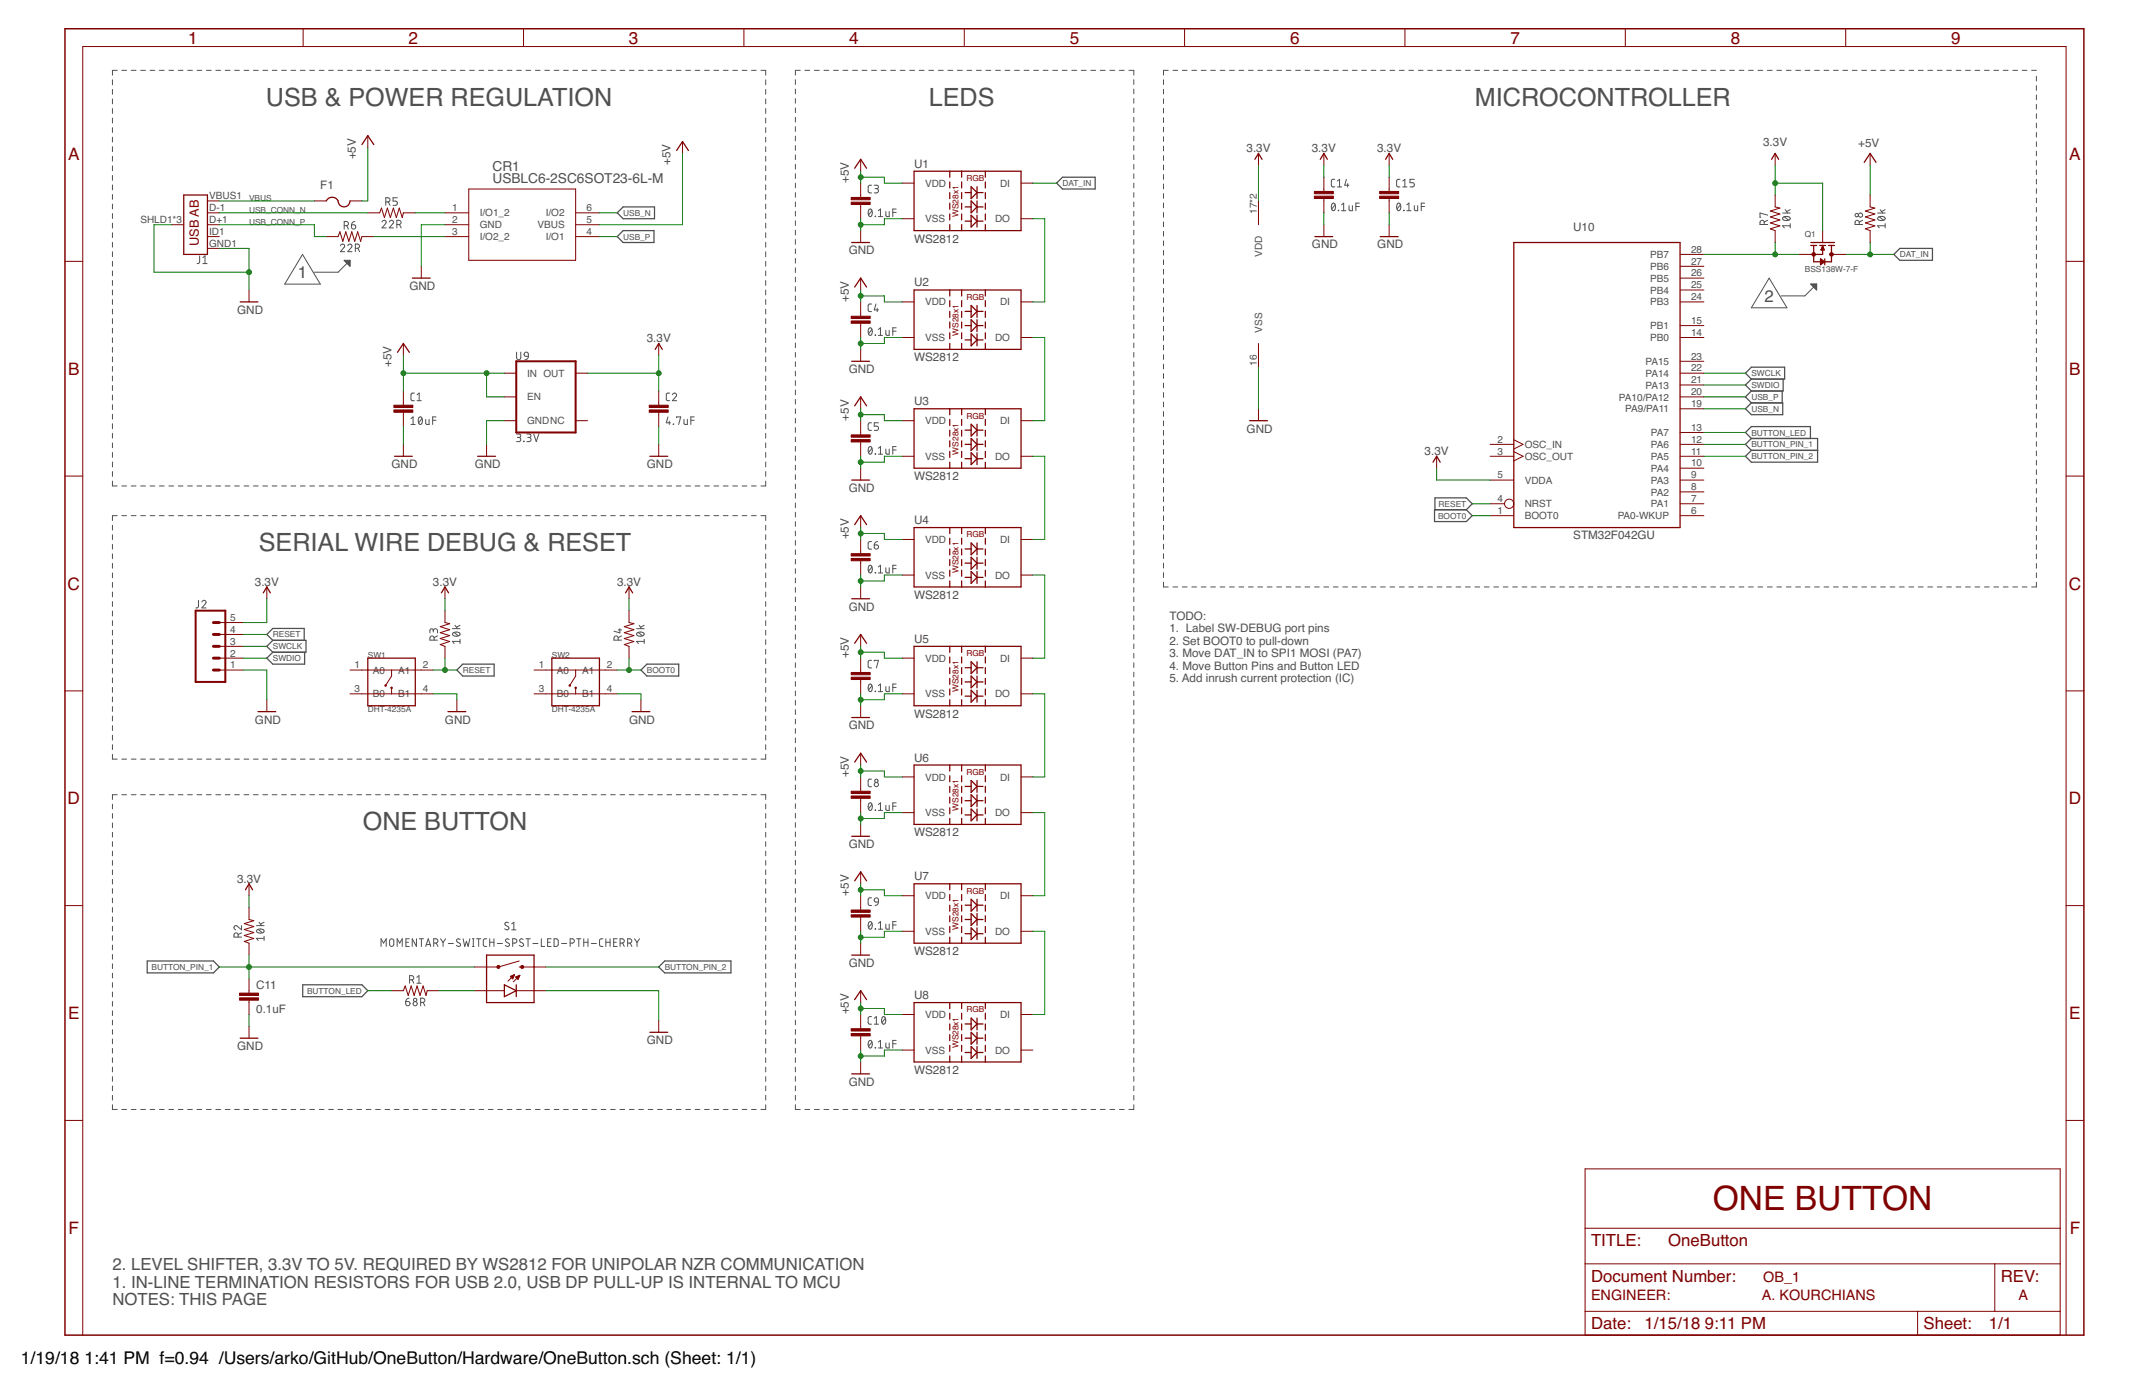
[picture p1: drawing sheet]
<svg xmlns="http://www.w3.org/2000/svg" width="432mm" height="279mm" viewBox="0 0 432 279" stroke-linecap="round" stroke-linejoin="round" font-family="sans-serif">
<defs><g id="words">
<text font-size="6.8" fill="#800000" x="344.3" y="243.3">ONE BUTTON</text>
<g font-size="5.1" fill="#505050">
<text x="53.5" y="21.3">USB &amp; POWER REGULATION</text>
<text x="186.7" y="21.3">LEDS</text>
<text x="296.5" y="21.3">MICROCONTROLLER</text>
<text x="52" y="110.8">SERIAL WIRE DEBUG &amp; RESET</text>
<text x="72.9" y="166.9">ONE BUTTON</text>
</g>
<g font-size="3.5" fill="#800000">
<text x="37.8" y="8.8">1</text>
<text x="82.1" y="8.8">2</text>
<text x="126.4" y="8.8">3</text>
<text x="170.7" y="8.8">4</text>
<text x="215" y="8.8">5</text>
<text x="259.3" y="8.8">6</text>
<text x="303.6" y="8.8">7</text>
<text x="347.9" y="8.8">8</text>
<text x="392.2" y="8.8">9</text>
<text x="13.7" y="32.2">A</text>
<text x="416" y="32.2">A</text>
<text x="13.7" y="75.3">B</text>
<text x="416" y="75.3">B</text>
<text x="13.6" y="118.5">C</text>
<text x="415.9" y="118.5">C</text>
<text x="13.6" y="161.7">D</text>
<text x="415.9" y="161.7">D</text>
<text x="13.7" y="204.8">E</text>
<text x="416" y="204.8">E</text>
<text x="13.8" y="248">F</text>
<text x="416.1" y="248">F</text>
</g>
<g font-size="3.5">
<text x="4.2" y="274.2">1/19/18</text>
<text x="17" y="274.2">1:41 PM f=0.94 /Users/arko/GitHub/OneButton/Hardware/OneButton.sch (Sheet: 1/1)</text>
</g>
<g font-size="3.4" fill="#505050">
<text x="59.9" y="55.9">1</text>
<text x="354.7" y="60.7">2</text>
<text x="22.6" y="255.2">2. LEVEL SHIFTER, 3.3V TO 5V. REQUIRED BY WS2812 FOR UNIPOLAR NZR COMMUNICATION</text>
<text x="22.6" y="258.8">1. IN-LINE TERMINATION RESISTORS FOR USB 2.0, USB DP PULL-UP IS INTERNAL TO MCU</text>
<text x="22.6" y="262.4">NOTES: THIS PAGE</text>
</g>
<g font-size="3.4" fill="#800000">
<text x="319.8" y="250.5">TITLE:</text>
<text x="335.4" y="250.5">OneButton</text>
<text x="319.8" y="257.6">Document Number:</text>
<text x="402.2" y="257.6">REV:</text>
<text x="319.8" y="267.2">Date:</text>
<text x="330.6" y="267.2">1/15/18</text>
<text x="342.7" y="267.2">9:11 PM</text>
<text x="386.7" y="267.2">Sheet:</text>
<text x="399.8" y="267.2">1/1</text>
</g>
<g font-size="2.9" fill="#800000">
<text x="354.5" y="257.6">OB_1</text>
<text x="319.8" y="261.2">ENGINEER:</text>
<text x="354.2" y="261.2">A. KOURCHIANS</text>
<text x="405.8" y="261.2">A</text>
</g>
<g font-size="2.8" fill="#505050">
<text x="99" y="34.4">CR1</text>
<text x="99" y="36.8">USBLC6-2SC6SOT23-6L-M</text>
</g>
<text font-size="2.6" fill="#800000" x="39.9" y="49.4" transform="rotate(-90 39.9 49.4)">USB AB</text>
<g font-size="2.3" fill="#505050">
<text x="354.4" y="29.4">3.3V</text>
<text x="373.6" y="29.6">+5V</text>
<text x="71.6" y="32" transform="rotate(-90 71.6 32)">+5V</text>
<text x="134.8" y="33.2" transform="rotate(-90 134.8 33.2)">+5V</text>
<text x="183.8" y="33.7">U1</text>
<text x="250.6" y="30.6">3.3V</text>
<text x="263.7" y="30.6">3.3V</text>
<text x="276.8" y="30.6">3.3V</text>
<text x="64.4" y="38">F1</text>
<text x="170.6" y="36.8" transform="rotate(-90 170.6 36.8)">+5V</text>
<text x="316.3" y="46.4">U10</text>
<text x="170.6" y="51.1">GND</text>
<text x="183.8" y="48.7">WS2812</text>
<text x="263.7" y="49.9">GND</text>
<text x="276.9" y="49.9">GND</text>
<text x="82.3" y="58.3">GND</text>
<text x="183.8" y="57.6">U2</text>
<text x="47.7" y="63.1">GND</text>
<text x="170.6" y="60.7" transform="rotate(-90 170.6 60.7)">+5V</text>
<text x="130" y="68.8">3.3V</text>
<text x="78.7" y="73.8" transform="rotate(-90 78.7 73.8)">+5V</text>
<text x="170.6" y="75">GND</text>
<text x="183.8" y="72.6">WS2812</text>
<text x="183.8" y="81.5">U3</text>
<text x="170.6" y="84.6" transform="rotate(-90 170.6 84.6)">+5V</text>
<text x="250.6" y="86.9">GND</text>
<text x="78.7" y="94.1">GND</text>
<text x="95.4" y="94.1">GND</text>
<text x="130" y="94.1">GND</text>
<text x="286.4" y="91.5">3.3V</text>
<text x="170.6" y="98.9">GND</text>
<text x="183.8" y="96.5">WS2812</text>
<text x="183.8" y="105.3">U4</text>
<text x="170.6" y="108.4" transform="rotate(-90 170.6 108.4)">+5V</text>
<text x="316.3" y="108.4">STM32F042GU</text>
<text x="51.2" y="117.7">3.3V</text>
<text x="87" y="117.7">3.3V</text>
<text x="124" y="117.7">3.3V</text>
<text x="170.6" y="122.8">GND</text>
<text x="183.8" y="120.4">WS2812</text>
<text x="235.1" y="124.6">TODO:</text>
<text x="183.8" y="129.2">U5</text>
<text x="235.1" y="127.1">1. Label SW-DEBUG port pins</text>
<text x="235.1" y="129.6">2. Set BOOT0 to pull-down</text>
<text x="170.6" y="132.3" transform="rotate(-90 170.6 132.3)">+5V</text>
<text x="235.1" y="132.1">3. Move DAT_IN to SPI1 MOSI (PA7)</text>
<text x="235.1" y="134.6">4. Move Button Pins and Button LED</text>
<text x="235.1" y="137.1">5. Add inrush current protection (IC)</text>
<text x="51.3" y="145.4">GND</text>
<text x="89.5" y="145.4">GND</text>
<text x="126.5" y="145.4">GND</text>
<text x="170.6" y="146.6">GND</text>
<text x="183.8" y="144.2">WS2812</text>
<text x="183.8" y="153.1">U6</text>
<text x="170.6" y="156.2" transform="rotate(-90 170.6 156.2)">+5V</text>
<text x="170.6" y="170.5">GND</text>
<text x="183.8" y="168.1">WS2812</text>
<text x="47.7" y="177.4">3.3V</text>
<text x="183.8" y="176.9">U7</text>
<text x="170.6" y="180" transform="rotate(-90 170.6 180)">+5V</text>
<text x="183.8" y="192">WS2812</text>
<text x="170.6" y="194.4">GND</text>
<text x="51.5" y="203.6">0.1uF</text>
<text x="51.5" y="198.8">C11</text>
<text x="170.6" y="203.9" transform="rotate(-90 170.6 203.9)">+5V</text>
<text x="183.8" y="200.8">U8</text>
<text x="130" y="209.9">GND</text>
<text x="47.7" y="211.1">GND</text>
<text x="183.8" y="215.9">WS2812</text>
<text x="170.6" y="218.2">GND</text>
</g>
<g font-size="2" fill="#505050">
<text x="42" y="40.1">VBUS1</text>
<text x="186" y="37.5">VDD</text>
<text x="201" y="37.5">DI</text>
<text x="28.2" y="44.8">SHLD1*3</text>
<text x="42" y="44.8">D+1</text>
<text x="42" y="42.4">D-1</text>
<text x="42" y="47.2">ID1</text>
<text x="90.9" y="42.4">1</text>
<text x="90.9" y="44.8">2</text>
<text x="90.9" y="47.2">3</text>
<text x="96.4" y="43.5">I/O1_2</text>
<text x="96.4" y="45.9">GND</text>
<text x="108" y="45.9">VBUS</text>
<text x="109.7" y="43.5">I/O2</text>
<text x="117.9" y="47.2">4</text>
<text x="117.9" y="44.8">5</text>
<text x="117.9" y="42.4">6</text>
<text x="186" y="44.7">VSS</text>
<text x="200" y="44.7">DO</text>
<text x="252.7" y="43" transform="rotate(-90 252.7 43)">17*2</text>
<text x="42" y="49.6">GND1</text>
<text x="96.4" y="48.3">I/O2_2</text>
<text x="109.7" y="48.3">I/O1</text>
<text x="253.7" y="51.6" transform="rotate(-90 253.7 51.6)">VDD</text>
<text x="331.7" y="51.9">PB7</text>
<text x="339.9" y="53.2">27</text>
<text x="339.9" y="50.8">28</text>
<text x="331.7" y="59">PB4</text>
<text x="331.7" y="56.6">PB5</text>
<text x="331.7" y="54.2">PB6</text>
<text x="339.9" y="58">25</text>
<text x="339.9" y="55.6">26</text>
<text x="186" y="61.4">VDD</text>
<text x="201" y="61.4">DI</text>
<text x="331.7" y="61.4">PB3</text>
<text x="339.9" y="65.1">15</text>
<text x="339.9" y="60.3">24</text>
<text x="186" y="68.6">VSS</text>
<text x="200" y="68.6">DO</text>
<text x="253.7" y="66.8" transform="rotate(-90 253.7 66.8)">VSS</text>
<text x="331.7" y="68.6">PB0</text>
<text x="331.7" y="66.2">PB1</text>
<text x="339.9" y="67.5">14</text>
<text x="106" y="75.7">IN OUT</text>
<text x="252.7" y="73.5" transform="rotate(-90 252.7 73.5)">16</text>
<text x="330.8" y="75.7">PA14</text>
<text x="330.8" y="73.3">PA15</text>
<text x="339.9" y="77.1">21</text>
<text x="339.9" y="74.7">22</text>
<text x="339.9" y="72.3">23</text>
<text x="106" y="80.5">EN</text>
<text x="325.4" y="80.5">PA10/PA12</text>
<text x="326.7" y="82.9">PA9/PA11</text>
<text x="330.8" y="78.1">PA13</text>
<text x="339.9" y="81.8">19</text>
<text x="339.9" y="79.4">20</text>
<text x="106" y="85.3">GNDNC</text>
<text x="186" y="85.3">VDD</text>
<text x="201" y="85.3">DI</text>
<text x="301" y="89">2</text>
<text x="331.9" y="87.7">PA7</text>
<text x="339.9" y="89">12</text>
<text x="339.9" y="86.6">13</text>
<text x="186" y="92.4">VSS</text>
<text x="200" y="92.4">DO</text>
<text x="301" y="91.4">3</text>
<text x="306.5" y="90">OSC_IN</text>
<text x="306.5" y="92.4">OSC_OUT</text>
<text x="331.9" y="94.8">PA4</text>
<text x="331.9" y="92.4">PA5</text>
<text x="331.9" y="90.1">PA6</text>
<text x="339.9" y="93.8">10</text>
<text x="339.9" y="91.4">11</text>
<text x="301" y="96.2">5</text>
<text x="301" y="100.9">4</text>
<text x="306.5" y="97.2">VDDA</text>
<text x="306.5" y="102">NRST</text>
<text x="331.9" y="102">PA1</text>
<text x="331.9" y="99.6">PA2</text>
<text x="331.9" y="97.2">PA3</text>
<text x="339.9" y="100.9">7</text>
<text x="339.9" y="98.5">8</text>
<text x="339.9" y="96.2">9</text>
<text x="301" y="103.3">1</text>
<text x="306.5" y="104.4">BOOT0</text>
<text x="325.2" y="104.4">PA0-WKUP</text>
<text x="339.9" y="103.3">6</text>
<text x="186" y="109.1">VDD</text>
<text x="201" y="109.2">DI</text>
<text x="186" y="116.3">VSS</text>
<text x="200" y="116.3">DO</text>
<text x="46.3" y="124.8">5</text>
<text x="46.3" y="132">2</text>
<text x="46.3" y="129.6">3</text>
<text x="46.3" y="127.2">4</text>
<text x="46.3" y="134.4">1</text>
<text x="71.3" y="134.4">1</text>
<text x="74.9" y="135.4">A0</text>
<text x="80" y="135.4">A1</text>
<text x="85" y="134.4">2</text>
<text x="108.3" y="134.4">1</text>
<text x="111.9" y="135.4">A0</text>
<text x="117" y="135.4">A1</text>
<text x="122" y="134.4">2</text>
<text x="186" y="133">VDD</text>
<text x="201" y="133">DI</text>
<text x="71.3" y="139.1">3</text>
<text x="74.9" y="140.2">B0</text>
<text x="80" y="140.2">B1</text>
<text x="85" y="139.1">4</text>
<text x="108.3" y="139.1">3</text>
<text x="111.9" y="140.2">B0</text>
<text x="117" y="140.2">B1</text>
<text x="122" y="139.1">4</text>
<text x="186" y="140.2">VSS</text>
<text x="200" y="140.2">DO</text>
<text x="186" y="156.9">VDD</text>
<text x="201" y="156.9">DI</text>
<text x="186" y="164">VSS</text>
<text x="200" y="164.1">DO</text>
<text x="186" y="180.8">VDD</text>
<text x="201" y="180.8">DI</text>
<text x="186" y="187.9">VSS</text>
<text x="200" y="187.9">DO</text>
<text x="186" y="204.6">VDD</text>
<text x="201" y="204.6">DI</text>
<text x="186" y="211.8">VSS</text>
<text x="200" y="211.8">DO</text>
</g>
<g font-size="1.7" fill="#505050">
<text x="50.1" y="40.4">VBUS</text>
<text x="213.6" y="37.4">DAT_IN</text>
<text x="50.1" y="42.8">USB_CONN_N</text>
<text x="50.1" y="45.2">USB_CONN_P</text>
<text x="125.3" y="43.4">USB_N</text>
<text x="362.8" y="47.6">Q1</text>
<text x="125.3" y="48.1">USB_P</text>
<text x="381.9" y="51.7">DAT_IN</text>
<text x="362.8" y="54.7">BSS138W-7-F</text>
<text x="352.1" y="78">SWDIO</text>
<text x="352.1" y="75.6">SWCLK</text>
<text x="352.1" y="80.4">USB_P</text>
<text x="352.1" y="82.8">USB_N</text>
<text x="352.1" y="89.9">BUTTON_PIN_1</text>
<text x="352.1" y="87.5">BUTTON_LED</text>
<text x="352.1" y="92.3">BUTTON_PIN_2</text>
<text x="289.2" y="101.9">RESET</text>
<text x="289.1" y="104.2">BOOT0</text>
<text x="54.8" y="130.5">SWCLK</text>
<text x="54.8" y="128.1">RESET</text>
<text x="54.8" y="132.9">SWDIO</text>
<text x="73.9" y="132.3">SW1</text>
<text x="93" y="135.3">RESET</text>
<text x="110.9" y="132.3">SW2</text>
<text x="130" y="135.3">BOOT0</text>
<text x="73.9" y="143">DHT-4235A</text>
<text x="110.9" y="143">DHT-4235A</text>
<text x="30.5" y="195">BUTTON_PIN_1</text>
<text x="133.6" y="195">BUTTON_PIN_2</text>
<text x="61.7" y="199.7">BUTTON_LED</text>
</g>
<g font-size="1.7" fill="#800000">
<text x="194.3" y="36.4">RGB</text>
<text x="192.7" y="43.6" transform="rotate(-90 192.7 43.6)">WS28x1</text>
<text x="194.3" y="60.3">RGB</text>
<text x="192.7" y="67.5" transform="rotate(-90 192.7 67.5)">WS28x1</text>
<text x="194.3" y="84.1">RGB</text>
<text x="192.7" y="91.4" transform="rotate(-90 192.7 91.4)">WS28x1</text>
<text x="194.3" y="108">RGB</text>
<text x="192.7" y="115.2" transform="rotate(-90 192.7 115.2)">WS28x1</text>
<text x="194.3" y="131.9">RGB</text>
<text x="192.7" y="139.1" transform="rotate(-90 192.7 139.1)">WS28x1</text>
<text x="194.3" y="155.8">RGB</text>
<text x="192.7" y="163" transform="rotate(-90 192.7 163)">WS28x1</text>
<text x="194.3" y="179.6">RGB</text>
<text x="192.7" y="186.8" transform="rotate(-90 192.7 186.8)">WS28x1</text>
<text x="194.3" y="203.5">RGB</text>
<text x="192.7" y="210.7" transform="rotate(-90 192.7 210.7)">WS28x1</text>
</g>
</g></defs>
<g fill="none" stroke="#505050" stroke-width=".2">
<path d="M22.6 16v1M22.6 18v.9M22.6 19.9v1M23.6 14.1h-1v1M24.5 14.1h.9M26.4 14.1h.9M28.3 14.1h.9M30.2 14.1h.9M32 14.1h1M34 14.1h.9M35.8 14.1h1M37.7 14.1h1"/>
<path d="M39.6 14.1h1M41.5 14.1h1M43.4 14.1h.9M45.3 14.1h.9M47.2 14.1h.9M49.1 14.1h.9M50.9 14.1h1M52.8 14.1h1M54.7 14.1h1M56.6 14.1h1M58.5 14.1h1M60.4 14.1h.9"/>
<path d="M62.3 14.1h.9M64.2 14.1h.9M66.1 14.1h.9M67.9 14.1h1M69.8 14.1h1M71.7 14.1h1M73.6 14.1h1M75.5 14.1h1M77.4 14.1h.9M79.3 14.1h.9M81.2 14.1h.9M83.1 14.1h.9"/>
<path d="M85 14.1h.9M86.8 14.1h1M88.7 14.1h1M90.6 14.1h1M92.5 14.1h1M94.4 14.1h1M96.3 14.1h.9M98.2 14.1h.9M100.1 14.1h.9M102 14.1h.9M103.8 14.1h1M105.7 14.1h1"/>
<path d="M107.6 14.1h1M109.5 14.1h1M111.4 14.1h1M113.3 14.1h.9M115.2 14.1h.9M117.1 14.1h.9M119 14.1h.9M120.8 14.1h1M122.7 14.1h1M124.6 14.1h1M126.5 14.1h1M128.4 14.1h.9"/>
<path d="M130.3 14.1h.9M132.2 14.1h.9M134.1 14.1h.9M136 14.1h.9M137.9 14.1h.9M139.7 14.1h1M141.6 14.1h1M143.5 14.1h1M145.4 14.1h1M147.3 14.1h1M149.2 14.1h.9M151.1 14.1h.9"/>
<path d="M153 14.1h.9v1M153.9 16v1M153.9 18v.9M153.9 19.9v1M159.9 16v1M159.9 17.9v1M159.9 19.8v.9M160.9 14.1h-1v1M161.8 14.1h1M163.7 14.1h1M165.6 14.1h1M167.6 14.1h.9"/>
<path d="M169.5 14.1h.9M171.4 14.1h1M173.3 14.1h1M175.2 14.1h1M177.1 14.1h1M179 14.1h1M181 14.1h.9M182.9 14.1h1M184.8 14.1h1M186.7 14.1h1M188.6 14.1h1M190.5 14.1h1"/>
<path d="M192.4 14.1h1M194.4 14.1h.9M196.3 14.1h1M198.2 14.1h1M200.1 14.1h1M202 14.1h1M204 14.1h.9M205.9 14.1h.9M207.8 14.1h1M209.7 14.1h1M211.6 14.1h1M213.5 14.1h1"/>
<path d="M215.5 14.1h.9M217.4 14.1h.9M219.3 14.1h1M221.2 14.1h1M223.1 14.1h1M225 14.1h1M226.9 14.1h1v1M227.9 16v1M227.9 17.9v1M227.9 19.8v.9M233.9 16v1M233.9 17.9v1"/>
<path d="M233.9 19.9v.9M234.8 14.1h-.9v1M235.8 14.1h.9M237.7 14.1h.9M239.6 14.1h.9M241.5 14.1h.9M243.4 14.1h.9M245.3 14.1h.9M247.2 14.1h.9M249.1 14.1h.9M251 14.1h.9M252.9 14.1h.9"/>
<path d="M254.8 14.1h.9M256.6 14.1h1M258.6 14.1h.9M260.5 14.1h.9M262.3 14.1h1M264.2 14.1h1M266.1 14.1h1M268 14.1h1M269.9 14.1h1M271.8 14.1h1M273.7 14.1h1M275.6 14.1h1"/>
<path d="M277.5 14.1h1M279.4 14.1h1M281.3 14.1h1M283.2 14.1h1M285.1 14.1h1M287 14.1h1M288.9 14.1h1M290.8 14.1h1M292.7 14.1h.9M294.6 14.1h1M296.5 14.1h1M298.4 14.1h.9"/>
<path d="M300.3 14.1h.9M302.2 14.1h.9M304.1 14.1h.9M306 14.1h.9M307.9 14.1h.9M309.8 14.1h.9M311.7 14.1h.9M313.6 14.1h.9M315.5 14.1h.9M317.4 14.1h.9M319.3 14.1h.9M321.1 14.1h1"/>
<path d="M323 14.1h1M325 14.1h.9M326.8 14.1h1M328.7 14.1h1M330.6 14.1h1M332.5 14.1h1M334.4 14.1h1M336.3 14.1h1M338.2 14.1h1M340.1 14.1h1M342 14.1h1M343.9 14.1h1"/>
<path d="M345.8 14.1h1M347.7 14.1h1M349.6 14.1h1M351.5 14.1h.9M353.4 14.1h1M355.3 14.1h1M357.2 14.1h.9M359.1 14.1h.9M361 14.1h.9M362.9 14.1h.9M364.8 14.1h.9M366.7 14.1h.9"/>
<path d="M368.6 14.1h.9M370.5 14.1h.9M372.4 14.1h.9M374.3 14.1h.9M376.2 14.1h.9M378.1 14.1h.9M379.9 14.1h1M381.8 14.1h1M383.8 14.1h.9M385.6 14.1h1M387.5 14.1h1M389.4 14.1h1"/>
<path d="M391.3 14.1h1M393.2 14.1h1M395.1 14.1h1M397 14.1h1M398.9 14.1h1M400.8 14.1h1M402.7 14.1h1M404.6 14.1h1M406.5 14.1h1M408.4 14.1h1M409.4 15.3v1M409.4 17.2v1"/>
<path d="M409.4 19.1v.9M22.6 21.8v1M22.6 23.7v1M22.6 25.7v.9M22.6 27.6v1M22.6 29.5v1M22.6 31.4v1M22.6 33.3v1M22.6 35.3v.9M22.6 37.2v1M22.6 39.1v1M79.9 39.8h-.9v.6h.5a.43 .43 0 0 1 .4 .5 .43 .43 0 0 1-.4 .4h-.5"/>
<path d="M153.9 21.8v1M153.9 23.7v1M153.9 25.7v.9M153.9 27.6v1M153.9 29.5v1M153.9 31.4v1M153.9 33.3v1M153.9 35.3v.9M153.9 37.2v1M153.9 39.1v1M159.9 21.7v.9M159.9 23.6v.9"/>
<path d="M159.9 25.5v.9M159.9 27.4v.9M159.9 29.3v.9M159.9 31.1v1M159.9 33v1M159.9 34.9v1M159.9 36.8v1M159.9 38.7v.9M175.2 37.2l-.5 .1-.2 .3v1l.4 .2h.3M175.7 37.2l.7 .1 .2 .2-.2 .4h-.5M176.2 37.9a.43 .43 0 0 1 .4 .4 .43 .43 0 0 1-.4 .5h-.5M227.9 21.7v.9"/>
<path d="M227.9 23.6v.9M227.9 25.5v.9M227.9 27.4v.9M227.9 29.3v.9M227.9 31.1v1M227.9 33v1M227.9 34.9v1M227.9 36.8v1M227.9 38.7v.9M233.9 21.8v.9M233.9 23.7v.9M233.9 25.6v.9"/>
<path d="M233.9 27.5v.9M233.9 29.4v.9M233.9 31.3v.9M233.9 33.2v.9M233.9 35.1v.9M233.9 37v1M233.9 38.9v1M268.3 36l-.5 .1-.2 .3 .1 1 .1 .1 .5 .1M268.9 37.6h.8M268.9 36.4l.4-.4v1.6M270.7 36l-.4 1.2h.9M270.9 36.9v.7"/>
<path d="M281.4 36l-.4 .1-.2 .3v1l.2 .1 .4 .1M282 37.6h.8M282 36.4l.4-.4v1.6M284.3 36h-.9v.7h.6a.43 .43 0 0 1 .3 .4 .43 .43 0 0 1-.3 .5h-.6M409.4 21v.9M409.4 22.9v.9M409.4 24.7v1M409.4 26.6v1M409.4 28.5v.9M409.4 30.4v.9M409.4 32.3v.9M409.4 34.2v.9"/>
<path d="M409.4 36v1M409.4 37.9v1M409.4 39.8v.9M22.6 41v1M22.6 42.9v1M22.6 44.9v.9M22.6 46.8v1M22.6 48.7v1M22.6 50.6v1M22.6 52.5v1M22.6 54.5v.9M22.6 56.4v1"/>
<path d="M22.6 58.3v1M40.1 51.4v1.2l-.1 .3-.4 .1M40.8 53h.8M40.8 51.8l.4-.4v1.6M60.8 51.1l3.6 6h-7.2zM68.4 49.4a.42 .42 0 0 1 .6-.3 .42 .42 0 0 1 .2 .6l-.8 .9h.9M69.2 52.3h1.2v1.2zM69.2 45.4h.4a.42 .42 0 0 0 .4-.5 .42 .42 0 0 0-.4-.4h-.4v1.6M69.3 52.4h1.1M69.4 52.5h1M69.5 52.6h.9M69.6 52.7h.8"/>
<path d="M69.7 52.9h.7M69.7 45.4l.3 .7M69.8 53h.6M69.9 49.4a.42 .42 0 0 1 .6-.3 .42 .42 0 0 1 .1 .6l-.7 .9h.9M69.9 53.1h.5M70 53.2h.4M70.1 53.3h.3M70.3 53.4h.1M70.4 52.3l-2.4 2.4h-4.8M70.7 45.2h.5a.43 .43 0 0 1 .3 .5 .43 .43 0 0 1-.4 .3 .43 .43 0 0 1-.4-.4zM71.3 44.5l-.3 .1-.3 .6M71.4 49.9h.5a.42 .42 0 0 0 .4-.4 .42 .42 0 0 0-.4-.4h-.5v1.5"/>
<path d="M71.9 49.9l.4 .7M76.8 44.6a.42 .42 0 0 1 .6-.3 .42 .42 0 0 1 .1 .7l-.7 .8h.8M77.6 40.6h.4a.42 .42 0 0 0 .4-.4 .42 .42 0 0 0-.4-.4h-.4v1.5M78.1 40.6l.3 .7M78.3 44.6a.42 .42 0 0 1 .5-.3 .42 .42 0 0 1 .2 .7l-.7 .8h.8M79.8 45.1h.4a.42 .42 0 0 0 .4-.4 .42 .42 0 0 0-.4-.4h-.4v1.5M80.3 45.1l.3 .7M153.9 41v1M153.9 42.9v1M153.9 44.9v.9M153.9 46.8v1M153.9 48.7v1"/>
<path d="M153.9 50.6v1M153.9 52.5v1M153.9 54.5v.9M153.9 56.4v1M153.9 58.3v1M159.9 40.6v1M159.9 42.5v.9M159.9 44.4v.9M159.9 46.3v.9M159.9 48.2v.9M159.9 50v1M159.9 51.9v1"/>
<path d="M159.9 53.8v1M159.9 55.7v1M159.9 57.6v1M159.9 59.5v1M174.7 42.1l.2-.1a.9 .9 0 0 1 0 1.5 .94 .94 0 0 1-.2-1.4zM175.3 42.4l-.7 .8M175.9 43.5h.1zM176.6 43.5h.8M176.6 42.4l.4-.4v1.5M178.1 42.5v.9l.2 .1h.5v-1M179.5 42.7h.6M180.1 42h-.6v1.5"/>
<path d="M227.9 40.6v1M227.9 42.5v.9M227.9 44.4v.9M227.9 46.3v.9M227.9 48.2v.9M227.9 50v1M227.9 51.9v1M227.9 53.8v1M227.9 55.7v1M227.9 57.6v1M227.9 59.5v1M233.9 40.8v1"/>
<path d="M233.9 42.7v1M233.9 44.6v1M233.9 46.5v1M233.9 48.4v1M233.9 50.3v1M233.9 52.2v1M233.9 54.1v1M233.9 56v1M233.9 58v.9M233.9 59.9v.9M267.8 40.9l.3-.1a.9 .9 0 0 1 0 1.6 .96 .96 0 0 1-.3-1.5zM268.4 41.2l-.7 .8"/>
<path d="M269 42.3l.1 .1zM269.7 42.4h.8M269.7 41.2l.4-.4v1.6M271.2 41.3v.9l.2 .2h.5v-1.1M272.6 41.5h.7M273.3 40.8h-.7v1.6M280.9 40.9l.3-.1a.9 .9 0 0 1 0 1.6 1 1 0 0 1-.3-1.5zM281.5 41.2l-.7 .8M282.2 42.3l.1 .1zM282.8 42.4h.9M282.8 41.2l.4-.4v1.6M284.3 41.3v.9l.3 .2h.4v-1.1"/>
<path d="M285.7 41.5h.7M286.4 40.8h-.7v1.6M354.6 45.1v-.4a.42 .42 0 0 0-.4-.4 .42 .42 0 0 0-.4 .4v.4h1.5M355.3 43.2l-1.5-.4v.9h.2M355.3 44.3l-.7 .3M355.6 55.9l3.6 6h-7.1zM358.4 42.8h1.5M358.4 43.7a.96 .96 0 0 1 1.5 .2 .9 .9 0 0 1-1.5 0zM358.7 43.6l.8 .7M358.9 42.1l.5 .7M359.9 45.4h-1.5l.3 .4M359.9 45v.8"/>
<path d="M359.9 42.1l-.7 .4M364 57.1h1.2v1.2zM364.1 57.2h1.1M364.2 57.3h1M364.3 57.4h.9M364.4 57.6h.8M364.6 57.7h.6M364.7 57.8h.5M364.8 57.9h.4M364.9 58h.3M365 58.1h.2M365.1 58.2h.1"/>
<path d="M365.2 57.1l-2.4 2.4h-4.8M373.8 45.1v-.4a.42 .42 0 0 0-.5-.4 .42 .42 0 0 0-.4 .4v.4h1.5M374.4 44.3l-.6 .3M377.4 42.8h1.6M377.5 43.7a.94 .94 0 0 1 1.5 .2 .9 .9 0 0 1-1.6 0zM377.8 43.6l.8 .7M378 42.1l.5 .7M379 45.4h-1.6l.4 .4M379 45v.8M379 42.1l-.8 .4M409.4 41.7v.9M409.4 43.6v.9"/>
<path d="M409.4 45.5v.9M409.4 47.3v1M409.4 49.2v1M409.4 51.1v.9M409.4 53v.9M409.4 54.9v.9M409.4 56.8v.9M409.4 58.7v.9M22.6 60.2v1M22.6 62.1v1M22.6 64.1v.9M22.6 66v1"/>
<path d="M22.6 67.9v1M22.6 69.8v1M22.6 71.7v1M22.6 73.7v.9M22.6 75.6v1M22.6 77.5v1M22.6 79.4v1M83.3 79h-.5l-.2 .4 .1 1.1h.6M83.8 79.4l.5-.4v1.5M103.8 70.8v1.1a.42 .42 0 0 0 .5 .4 .42 .42 0 0 0 .4-.4v-1.1M105.5 70.9l.3-.1 .3 .1 .1 .7-.7-.1-.1-.3zM106.2 71.6l-.1 .4-.6 .3"/>
<path d="M134.6 79h-.5l-.2 .4 .1 1.1h.6M135.2 79.4a.42 .42 0 0 1 .6-.4 .42 .42 0 0 1 .1 .7l-.7 .8h.8M153.9 60.2v1M153.9 62.1v1M153.9 64.1v.9M153.9 66v1M153.9 67.9v1M153.9 69.8v1M153.9 71.7v1M153.9 73.7v.9M153.9 75.6v1M153.9 77.5v1"/>
<path d="M153.9 79.4v1M159.9 61.4v.9M159.9 63.3v.9M159.9 65.2v.9M159.9 67.1v.9M159.9 68.9v1M159.9 70.8v1M159.9 72.7v1M159.9 74.6v1M159.9 76.5v1M159.9 78.4v1M174.7 66l.2-.1a.9 .9 0 0 1 0 1.5 .94 .94 0 0 1-.2-1.4z"/>
<path d="M175.2 61.1h-.5l-.2 .3v1l.2 .2h.5M175.3 66.2l-.7 .9M175.9 67.3l.1 .1zM176.1 61.1l-.4 1.2h.9M176.3 62v.6M176.6 66.2l.4-.3v1.5M176.6 67.4h.8M178.1 66.4v.9l.2 .1h.5v-1M179.5 66.6h.6M180.1 65.9h-.6v1.5M227.9 61.4v.9M227.9 63.3v.9"/>
<path d="M227.9 65.2v.9M227.9 67.1v.9M227.9 68.9v1M227.9 70.8v1M227.9 72.7v1M227.9 74.6v1M227.9 76.5v1M227.9 78.4v1M233.9 61.8v.9M233.9 63.7v.9M233.9 65.6v.9M233.9 67.5v.9"/>
<path d="M233.9 69.4v.9M233.9 71.3v.9M233.9 73.2v.9M233.9 75.1v1M233.9 77v1M233.9 78.9v1M409.4 60.5v1M409.4 62.4v1M409.4 64.3v.9M409.4 66.2v.9M409.4 68.1v.9M409.4 70v.9"/>
<path d="M409.4 71.8v1M409.4 73.7v1M409.4 75.6v.9M409.4 77.5v.9M409.4 79.4v.9M22.6 96.7v1h1M22.6 81.3v1M22.6 83.3v.9M22.6 85.2v1M22.6 87.1v1M22.6 89v1M22.6 91v.9"/>
<path d="M22.6 92.9v1M22.6 94.8v1M24.5 97.7h.9M26.4 97.7h.9M28.3 97.7h.9M30.2 97.7h.9M32 97.7h1M34 97.7h.9M35.8 97.7h1M37.7 97.7h1M39.6 97.7h1M41.5 97.7h1"/>
<path d="M43.4 97.7h.9M45.3 97.7h.9M47.2 97.7h.9M49.1 97.7h.9M50.9 97.7h1M52.8 97.7h1M54.7 97.7h1M56.6 97.7h1M58.5 97.7h1M60.4 97.7h.9M62.3 97.7h.9M64.2 97.7h.9"/>
<path d="M66.1 97.7h.9M67.9 97.7h1M69.8 97.7h1M71.7 97.7h1M73.6 97.7h1M75.5 97.7h1M77.4 97.7h.9M79.3 97.7h.9M81.2 97.7h.9M82.6 85.3h.9M82.6 84.1l.4-.3v1.5M83.1 97.7h.9"/>
<path d="M83.8 80.5h.9M84.3 83.9l.2-.1a.9 .9 0 0 1 0 1.5 .96 .96 0 0 1-.2-1.4zM84.8 84.1l-.6 .9M85 97.7h.9M85.6 84.3v.9l.2 .1h.5v-1M86.8 97.7h1M87 84.5h.7M87.7 83.8h-.7v1.5M88.7 97.7h1M90.6 97.7h1M92.5 97.7h1M94.4 97.7h1"/>
<path d="M96.3 97.7h.9M98.2 97.7h.9M100.1 97.7h.9M102 97.7h.9M103.8 87.2l.7 .1 .2 .2-.2 .4h-.5M103.8 97.7h1M104.3 87.9a.42 .42 0 0 1 .4 .4 .42 .42 0 0 1-.4 .5h-.5M105.3 88.7v.1zM105.7 97.7h1M105.9 87.2l.7 .1 .1 .2-.1 .4h-.5M106.3 87.9a.42 .42 0 0 1 .5 .4 .42 .42 0 0 1-.5 .5h-.4M107.3 87.2l.5 1.6 .5-1.6"/>
<path d="M107.6 97.7h1M109.5 97.7h1M111.4 97.7h1M113.3 97.7h.9M115.2 97.7h.9M117.1 97.7h.9M119 97.7h.9M120.8 97.7h1M122.7 97.7h1M124.6 97.7h1M126.5 97.7h1M128.4 97.7h.9"/>
<path d="M130.3 97.7h.9M132.2 97.7h.9M134.1 97.7h.9M134.3 83.8l-.4 1.2h.9M134.5 84.6v.7M135.3 85.2l.1 .1zM136 97.7h.9M136 84v-.2h.8l-.4 1.5M137.5 84.3v.9l.3 .1h.4v-1M137.9 97.7h.9M138.9 84.5h.7M139.6 83.8h-.7v1.5"/>
<path d="M139.7 97.7h1M141.6 97.7h1M143.5 97.7h1M145.4 97.7h1M147.3 97.7h1M149.2 97.7h.9M151.1 97.7h.9M153.9 81.3v1M153.9 83.3v.9M153.9 85.2v1M153.9 87.1v1M153.9 89v1"/>
<path d="M153.9 91v.9M153.9 92.9v1M153.9 94.8v1M153.9 96.7v1h-.9M159.9 80.3v.9M159.9 82.2v.9M159.9 84.1v.9M159.9 86v.9M159.9 87.9v.9M159.9 89.7v1M159.9 91.6v1M159.9 93.5v1"/>
<path d="M159.9 95.4v1M159.9 97.3v1M159.9 99.2v.9M174.7 89.9l.2-.1a.9 .9 0 0 1 0 1.5 .96 .96 0 0 1-.2-1.4zM175.2 85h-.5l-.2 .3v1l.2 .2h.5M175.3 90.1l-.7 .9M175.9 91.2l.1 .1zM176.6 90.1l.4-.3v1.5M176.6 91.3h.8M176.6 85h-.9v.7h.6a.43 .43 0 0 1 .3 .4 .43 .43 0 0 1-.3 .4h-.6M178.1 90.3v.7l.2 .3h.5v-1M179.5 90.4h.6"/>
<path d="M180.1 89.8h-.6v1.5M227.9 80.3v.9M227.9 82.2v.9M227.9 84.1v.9M227.9 86v.9M227.9 87.9v.9M227.9 89.7v1M227.9 91.6v1M227.9 93.5v1M227.9 95.4v1M227.9 97.3v1M227.9 99.2v.9"/>
<path d="M233.9 80.8v1M233.9 82.7v1M233.9 84.6v1M233.9 86.5v1M233.9 88.4v1M233.9 90.3v1M233.9 92.2v1M233.9 94.1v1M233.9 96.1v.9M233.9 98v.9M233.9 99.9v.9M409.4 81.2v1"/>
<path d="M409.4 83.1v1M409.4 85v1M409.4 86.9v.9M409.4 88.8v.9M409.4 90.7v.9M409.4 92.5v1M409.4 94.4v1M409.4 96.3v1M409.4 98.2v.9M22.6 105.6v1M22.6 107.5v1M22.6 109.4v1"/>
<path d="M22.6 111.3v1M22.6 113.2v1M22.6 115.2v.9M22.6 117.1v1M22.6 119v1M23.6 103.7h-1v.9M24.5 103.7h.9M26.4 103.7h.9M28.3 103.7h.9M30.2 103.7h.9M32 103.7h1M34 103.7h.9"/>
<path d="M35.8 103.7h1M37.7 103.7h1M39.6 103.7h1M41.5 103.7h1M43.4 103.7h.9M45.3 103.7h.9M47.2 103.7h.9M49.1 103.7h.9M50.9 103.7h1M52.8 103.7h1M54.7 103.7h1M56.6 103.7h1"/>
<path d="M58.5 103.7h1M60.4 103.7h.9M62.3 103.7h.9M64.2 103.7h.9M66.1 103.7h.9M67.9 103.7h1M69.8 103.7h1M71.7 103.7h1M73.6 103.7h1M75.5 103.7h1M77.4 103.7h.9M79.3 103.7h.9"/>
<path d="M81.2 103.7h.9M83.1 103.7h.9M85 103.7h.9M86.8 103.7h1M88.7 103.7h1M90.6 103.7h1M92.5 103.7h1M94.4 103.7h1M96.3 103.7h.9M98.2 103.7h.9M100.1 103.7h.9M102 103.7h.9"/>
<path d="M103.8 103.7h1M105.7 103.7h1M107.6 103.7h1M109.5 103.7h1M111.4 103.7h1M113.3 103.7h.9M115.2 103.7h.9M117.1 103.7h.9M119 103.7h.9M120.8 103.7h1M122.7 103.7h1M124.6 103.7h1"/>
<path d="M126.5 103.7h1M128.4 103.7h.9M130.3 103.7h.9M132.2 103.7h.9M134.1 103.7h.9M136 103.7h.9M137.9 103.7h.9M139.7 103.7h1M141.6 103.7h1M143.5 103.7h1M145.4 103.7h1M147.3 103.7h1"/>
<path d="M149.2 103.7h.9M151.1 103.7h.9M153 103.7h.9v.9M153.9 105.6v1M153.9 107.5v1M153.9 109.4v1M153.9 111.3v1M153.9 113.2v1M153.9 115.2v.9M153.9 117.1v1M153.9 119v1M159.9 101.1v.9"/>
<path d="M159.9 103v.9M159.9 104.9v.9M159.9 106.8v.9M159.9 108.6v1M159.9 110.5v1M159.9 112.4v1M159.9 114.3v1M159.9 116.2v1M159.9 118.1v.9M159.9 120v.9M174.7 113.7l.2-.1a.92 .92 0 0 1 0 1.6 .96 .96 0 0 1-.2-1.5zM175.2 108.9h-.5l-.2 .3v1l.2 .2h.5"/>
<path d="M175.3 114l-.7 .8M175.7 109.5h.6a.43 .43 0 0 1 .3 .5 .43 .43 0 0 1-.4 .4 .43 .43 0 0 1-.5-.4zM175.9 115.1l.1 .1zM176.4 108.9l-.5 .2-.2 .4M176.6 114l.4-.4v1.6M176.6 115.2h.8M178.1 114.1v.8l.2 .3h.5v-1.1M179.5 114.3h.6M180.1 113.6h-.6v1.6M227.9 101.1v.9M227.9 103v.9M227.9 104.9v.9"/>
<path d="M227.9 106.8v.9M227.9 108.6v1M227.9 110.5v1M227.9 112.4v1M227.9 114.3v1M227.9 116.2v1M227.9 118.1v.9M227.9 120v.9M233.9 117v1h.9M233.9 101.8v.9M233.9 103.7v.9M233.9 105.6v1"/>
<path d="M233.9 107.5v1M233.9 109.4v1M233.9 111.3v1M233.9 113.2v1M233.9 115.1v1M235.8 118h.9M237.7 118h.9M239.6 118h.9M241.5 118h.9M243.4 118h.9M245.3 118h.9M247.2 118h.9"/>
<path d="M249.1 118h.9M251 118h.9M252.9 118h.9M254.8 118h.9M256.6 118h1M258.6 118h.9M260.5 118h.9M262.3 118h1M264.2 118h1M266.1 118h1M268 118h1M269.9 118h1"/>
<path d="M271.8 118h1M273.7 118h1M275.6 118h1M277.5 118h1M279.4 118h1M281.3 118h1M283.2 118h1M285.1 118h1M287 118h1M288.9 118h1M290.8 118h1M292.7 118h.9"/>
<path d="M294.6 118h1M296.5 118h1M298.4 118h.9M300.3 118h.9M302.2 118h.9M304.1 118h.9M306 118h.9M307.9 118h.9M309.8 118h.9M311.7 118h.9M313.6 118h.9M315.5 118h.9"/>
<path d="M317.4 118h.9M319.3 118h.9M321.1 118h1M323 118h1M325 118h.9M326.8 118h1M328.7 118h1M330.6 118h1M332.5 118h1M334.4 118h1M336.3 118h1M338.2 118h1"/>
<path d="M340.1 118h1M342 118h1M343.9 118h1M345.8 118h1M347.7 118h1M349.6 118h1M351.5 118h.9M353.4 118h1M355.3 118h1M357.2 118h.9M359.1 118h.9M361 118h.9"/>
<path d="M362.9 118h.9M364.8 118h.9M366.7 118h.9M368.6 118h.9M370.5 118h.9M372.4 118h.9M374.3 118h.9M376.2 118h.9M378.1 118h.9M379.9 118h1M381.8 118h1M383.8 118h.9"/>
<path d="M385.6 118h1M387.5 118h1M389.4 118h1M391.3 118h1M393.2 118h1M395.1 118h1M397 118h1M398.9 118h1M400.8 118h1M402.7 118h1M404.6 118h1M406.5 118h1"/>
<path d="M409.4 100.1v.9M409.4 102v.9M409.4 103.8v1M409.4 105.7v1M409.4 107.6v1M409.4 109.5v.9M409.4 111.4v.9M409.4 113.3v.9M409.4 115.1v1M409.4 117v1h-1M22.6 120.9v1M22.6 122.8v1"/>
<path d="M22.6 124.8v.9M22.6 126.7v1M22.6 128.6v1M22.6 130.5v1M22.6 132.4v1M22.6 134.3v1M22.6 136.3v.9M22.6 138.2v1M39.9 120.7v1.3l-.5 .2M40.6 121a.42 .42 0 0 1 .6-.3 .42 .42 0 0 1 .1 .6l-.7 .9h.8M87.1 126.8a.42 .42 0 0 1 .4-.4 .42 .42 0 0 1 .4 .4v.4M87.1 127v-.4l-.4-.2-.2 .2-.1 .6"/>
<path d="M87.3 128.7v-.5a.42 .42 0 0 0-.5-.4 .42 .42 0 0 0-.4 .4v.5h1.5M87.9 127.8l-.6 .4M91 126.4h1.5M91.1 127.2a.93 .93 0 0 1 1.4 .3 .9 .9 0 0 1-1.5 0zM91.3 127.1l.8 .7M91.5 125.7l.5 .7M92.5 128.9h-1.5l.3 .4M92.5 128.5v.8M92.5 125.7l-.7 .4M124.3 128.7v-.5a.42 .42 0 0 0-.5-.4 .42 .42 0 0 0-.4 .4v.5h1.5M124.3 126.6h.6M124.6 126.4v.8l-1.2-.3"/>
<path d="M124.9 127.8l-.6 .4M128 126.4h1.5M128.1 127.2a.96 .96 0 0 1 1.4 .3 .9 .9 0 0 1-1.5 0zM128.3 127.1l.9 .7M128.5 125.7l.5 .7M129.5 128.9h-1.5l.3 .4M129.5 128.5v.8M129.5 125.7l-.7 .4M153.9 120.9v1M153.9 122.8v1M153.9 124.8v.9M153.9 126.7v1"/>
<path d="M153.9 128.6v1M153.9 130.5v1M153.9 132.4v1M153.9 134.3v1M153.9 136.3v.9M153.9 138.2v1M159.9 121.9v.9M159.9 123.8v.9M159.9 125.7v.9M159.9 127.6v.9M159.9 129.4v1M159.9 131.3v1"/>
<path d="M159.9 133.2v1M159.9 135.1v1M159.9 137v.9M159.9 138.9v.9M174.7 137.6l.2-.1a.9 .9 0 0 1 0 1.5 .93 .93 0 0 1-.2-1.4zM175.2 132.7l-.5 .1-.2 .3v.9l.2 .2 .5 .1M175.3 137.8l-.7 .9M175.7 132.9v-.2h.9l-.4 1.6M175.9 138.9l.1 .1zM176.6 137.8l.4-.3v1.5M176.6 139h.8M178.1 138v.8l.1 .2h.6v-1"/>
<path d="M179.5 138.2h.6M180.1 137.5h-.6v1.5M227.9 121.9v.9M227.9 123.8v.9M227.9 125.7v.9M227.9 127.6v.9M227.9 129.4v1M227.9 131.3v1M227.9 133.2v1M227.9 135.1v1M227.9 137v.9M227.9 138.9v.9"/>
<path d="M22.6 140.1v1M22.6 142v1M22.6 143.9v1M22.6 145.9v.9M22.6 147.8v1M22.6 149.7v1M22.6 151.6v1h1M23.6 159.7h-1v1M24.5 152.6h.9M24.5 159.7h.9M26.4 152.6h.9M26.4 159.7h.9"/>
<path d="M28.3 152.6h.9M28.3 159.7h.9M30.2 152.6h.9M30.2 159.7h.9M32 152.6h1M32 159.7h1M34 152.6h.9M34 159.7h.9M35.8 152.6h1M35.8 159.7h1M37.7 152.6h1M37.7 159.7h1"/>
<path d="M39.6 152.6h1M39.6 159.7h1M41.5 152.6h1M41.5 159.7h1M43.4 152.6h.9M43.4 159.7h.9M45.3 152.6h.9M45.3 159.7h.9M47.2 152.6h.9M47.2 159.7h.9M49.1 152.6h.9M49.1 159.7h.9"/>
<path d="M50.9 152.6h1M50.9 159.7h1M52.8 152.6h1M52.8 159.7h1M54.7 152.6h1M54.7 159.7h1M56.6 152.6h1M56.6 159.7h1M58.5 152.6h1M58.5 159.7h1M60.4 152.6h.9M60.4 159.7h.9"/>
<path d="M62.3 152.6h.9M62.3 159.7h.9M64.2 152.6h.9M64.2 159.7h.9M66.1 152.6h.9M66.1 159.7h.9M67.9 152.6h1M67.9 159.7h1M69.8 152.6h1M69.8 159.7h1M71.7 152.6h1M71.7 159.7h1"/>
<path d="M73.6 152.6h1M73.6 159.7h1M75.5 152.6h1M75.5 159.7h1M77.4 152.6h.9M77.4 159.7h.9M79.3 152.6h.9M79.3 159.7h.9M81.2 152.6h.9M81.2 159.7h.9M83.1 152.6h.9M83.1 159.7h.9"/>
<path d="M85 152.6h.9M85 159.7h.9M86.8 152.6h1M86.8 159.7h1M88.7 152.6h1M88.7 159.7h1M90.6 152.6h1M90.6 159.7h1M92.5 152.6h1M92.5 159.7h1M94.4 152.6h1M94.4 159.7h1"/>
<path d="M96.3 152.6h.9M96.3 159.7h.9M98.2 152.6h.9M98.2 159.7h.9M100.1 152.6h.9M100.1 159.7h.9M102 152.6h.9M102 159.7h.9M103.8 152.6h1M103.8 159.7h1M105.7 152.6h1M105.7 159.7h1"/>
<path d="M107.6 152.6h1M107.6 159.7h1M109.5 152.6h1M109.5 159.7h1M111.4 152.6h1M111.4 159.7h1M113.3 152.6h.9M113.3 159.7h.9M115.2 152.6h.9M115.2 159.7h.9M117.1 152.6h.9M117.1 159.7h.9"/>
<path d="M119 152.6h.9M119 159.7h.9M120.8 152.6h1M120.8 159.7h1M122.7 152.6h1M122.7 159.7h1M124.6 152.6h1M124.6 159.7h1M126.5 152.6h1M126.5 159.7h1M128.4 152.6h.9M128.4 159.7h.9"/>
<path d="M130.3 152.6h.9M130.3 159.7h.9M132.2 152.6h.9M132.2 159.7h.9M134.1 152.6h.9M134.1 159.7h.9M136 152.6h.9M136 159.7h.9M137.9 152.6h.9M137.9 159.7h.9M139.7 152.6h1M139.7 159.7h1"/>
<path d="M141.6 152.6h1M141.6 159.7h1M143.5 152.6h1M143.5 159.7h1M145.4 152.6h1M145.4 159.7h1M147.3 152.6h1M147.3 159.7h1M149.2 152.6h.9M149.2 159.7h.9M151.1 152.6h.9M151.1 159.7h.9"/>
<path d="M153 159.7h.9v1M153.9 140.1v1M153.9 142v1M153.9 143.9v1M153.9 145.9v.9M153.9 147.8v1M153.9 149.7v1M153.9 151.6v1h-.9M159.9 140.8v.9M159.9 142.7v.9M159.9 144.6v.9M159.9 146.5v.9"/>
<path d="M159.9 148.3v1M159.9 150.2v1M159.9 152.1v1M159.9 154v1M159.9 155.9v.9M159.9 157.8v.9M159.9 159.7v.9M175.2 156.6h-.5l-.2 .4v.9l.4 .2h.3M227.9 140.8v.9M227.9 142.7v.9M227.9 144.6v.9M227.9 146.5v.9"/>
<path d="M227.9 148.3v1M227.9 150.2v1M227.9 152.1v1M227.9 154v1M227.9 155.9v.9M227.9 157.8v.9M227.9 159.7v.9M22.6 161.6v1M22.6 163.5v1M22.6 165.4v1M22.6 167.3v1M22.6 169.2v.9"/>
<path d="M22.6 171.1v.9M22.6 173v.9M22.6 174.9v.9M22.6 176.7v1M22.6 178.6v1M153.9 161.6v1M153.9 163.5v1M153.9 165.4v1M153.9 167.3v1M153.9 169.2v.9M153.9 171.1v.9M153.9 173v.9"/>
<path d="M153.9 174.9v.9M153.9 176.7v1M153.9 178.6v1M159.9 161.6v.9M159.9 163.5v.9M159.9 165.4v.9M159.9 167.2v1M159.9 169.1v1M159.9 171v1M159.9 172.9v1M159.9 174.8v.9M159.9 176.7v1"/>
<path d="M159.9 178.6v.9M174.7 161.5l.2-.1a.9 .9 0 0 1 0 1.5 .93 .93 0 0 1-.2-1.4zM175.3 161.7l-.7 .9M175.9 162.8l.1 .1zM176.6 161.7l.4-.3v1.5M176.6 162.9h.8M178.1 161.9v.9l.2 .1h.5v-1M179.5 162.1h.6M180.1 161.4h-.6v1.5M227.9 161.6v.9M227.9 163.5v.9M227.9 165.4v.9"/>
<path d="M227.9 167.2v1M227.9 169.1v1M227.9 171v1M227.9 172.9v1M227.9 174.8v.9M227.9 176.7v1M227.9 178.6v.9M22.6 180.5v1M22.6 182.4v1M22.6 184.3v1M22.6 186.2v.9M22.6 188.1v.9"/>
<path d="M22.6 190v.9M22.6 191.9v.9M22.6 193.7v1M22.6 195.6v1M22.6 197.5v1M22.6 199.4v1M47.9 188.4v-.5a.42 .42 0 0 0-.4-.4 .42 .42 0 0 0-.5 .4v.5h1.6M48.6 186.1v.8l-.9-.7a.42 .42 0 0 0-.7 .1 .42 .42 0 0 0 .4 .6M48.6 187.5l-.7 .4M51.6 186.1h1.5M51.7 186.9a.93 .93 0 0 1 1.4 .3 .9 .9 0 0 1-1.5 0zM51.9 186.8l.8 .7"/>
<path d="M52.1 185.4l.5 .7M53.1 188.6h-1.5l.3 .4M53.1 188.2v.8M53.1 185.4l-.7 .4M76.6 190.2v-1.5l.5 .9 .5-.9v1.5M78.4 188.8l.3-.1 .3 .1 .2 1a.42 .42 0 0 1-.5 .4 .42 .42 0 0 1-.4-.4zM79.8 190.2v-1.5l.5 .9 .6-.9v1.5M81.6 189.4h.5M82.3 188.7h-.7v1.5h.7M82.3 197h.5a.42 .42 0 0 0 .4-.5 .42 .42 0 0 0-.4-.4h-.5v1.5M82.8 197l.4 .6M83.7 188.7v1.5l-.8-1.5v1.5"/>
<path d="M83.8 196.4l.4-.3v1.5M83.8 197.6h.8M84.3 188.7h.8M84.7 188.7v1.5M85.6 190.2l.5-1.5 .5 1.5M85.7 189.9h.8M87.2 189.6h.4a.43 .43 0 0 0 .4-.5 .43 .43 0 0 0-.4-.4h-.4v1.5M87.7 189.6l.3 .6M88.6 188.7l.5 .7M89.1 189.4v.8M89.6 188.7l-.5 .7M90.1 189.7h1"/>
<path d="M92.5 188.8a.39 .39 0 0 0-.6 0 .39 .39 0 0 0 0 .6l.5 .2a.35 .35 0 0 1 .1 .5 .35 .35 0 0 1-.4 .1l-.4-.2M93.1 188.7l.3 1.5 .4-1 .3 1 .3-1.5M95 190.2h.3M95 188.7h.3M95.1 188.7v1.5M95.8 188.7h.8M96.2 188.7v1.5M97.8 188.7h-.4l-.2 .3v1l.2 .2h.4M98.4 189.4h.9M98.4 188.7v1.5M99.3 188.7v1.5M100 189.7h1"/>
<path d="M102.2 185.5l-.5-.1-.2 .3 .2 .3 .4 .3a.41 .41 0 0 1 0 .6 .41 .41 0 0 1-.6-.2M102.3 188.8a.39 .39 0 0 0-.6 0 .39 .39 0 0 0 .1 .6l.5 .2a.35 .35 0 0 1 .1 .5 .35 .35 0 0 1-.5 .1l-.3-.2M102.9 185.7l.4-.3v1.5M102.9 186.9h.8M103.1 189.6h.4a.43 .43 0 0 0 .4-.5 .43 .43 0 0 0-.4-.4h-.4v1.5M105.2 188.8l-.4-.1-.3 .3 .1 .4 .5 .2a.35 .35 0 0 1 .1 .5 .35 .35 0 0 1-.5 .1l-.3-.2M105.7 188.7h.9M106.2 188.7v1.5M107.1 189.7h1M108.8 188.7v1.5h.7M110.1 189.4h.5M110.8 188.7h-.7v1.5h.7"/>
<path d="M111.4 188.7h.6l.2 .3v.8l-.2 .4h-.6zM112.9 189.7h1M114.6 189.6h.4a.43 .43 0 0 0 .5-.5 .43 .43 0 0 0-.5-.4h-.4v1.5M115.9 188.7h.9M116.4 188.7v1.5M117.3 189.4h.9M117.3 188.7v1.5M118.2 188.7v1.5M118.9 189.7h1M121.2 188.7h-.5l-.2 .3v1l.4 .2h.3M121.8 189.4h.8M121.8 188.7v1.5"/>
<path d="M122.6 188.7v1.5M123.4 189.4h.5M124.1 188.7h-.7v1.5h.7M124.7 189.6h.4a.43 .43 0 0 0 .4-.5 .43 .43 0 0 0-.4-.4h-.4v1.5M125.2 189.6l.3 .6M126.2 189.6h.4a.43 .43 0 0 0 .4-.5 .43 .43 0 0 0-.4-.4h-.4v1.5M126.7 189.6l.3 .6M127.6 188.7l.5 .7M128.1 189.4v.8M128.6 188.7l-.5 .7M153.9 180.5v1M153.9 182.4v1"/>
<path d="M153.9 184.3v1M153.9 186.2v.9M153.9 188.1v.9M153.9 190v.9M153.9 191.9v.9M153.9 193.7v1M153.9 195.6v1M153.9 197.5v1M153.9 199.4v1M159.9 180.5v.9M159.9 182.4v.9M159.9 184.3v.9"/>
<path d="M159.9 186.1v1M159.9 188v1M159.9 189.9v1M159.9 191.8v1M159.9 193.7v1M159.9 195.6v1M159.9 197.5v.9M159.9 199.4v.9M174.7 185.4l.2-.1a.9 .9 0 0 1 0 1.5 .94 .94 0 0 1-.2-1.4zM175.2 180.5h-.5l-.2 .3v1l.4 .2h.3M175.3 185.6l-.7 .8M175.9 180.6l.3-.1 .3 .1 .1 .7-.7-.1-.2-.3z"/>
<path d="M175.9 186.7l.1 .1zM176.6 185.6l.4-.3v1.5M176.6 186.8h.8M176.6 181.3l-.1 .4-.6 .3M178.1 185.8v.8l.2 .2h.5v-1M179.5 185.9h.6M180.1 185.3h-.6v1.5M227.9 180.5v.9M227.9 182.4v.9M227.9 184.3v.9M227.9 186.1v1M227.9 188v1"/>
<path d="M227.9 189.9v1M227.9 191.8v1M227.9 193.7v1M227.9 195.6v1M227.9 197.5v.9M227.9 199.4v.9M22.6 201.3v.9M22.6 203.2v.9M22.6 205.1v.9M22.6 207v.9M22.6 208.9v.9M22.6 210.7v1"/>
<path d="M22.6 212.6v1M22.6 214.5v1M22.6 216.4v.9M22.6 218.3v.9M81.6 201.3h.5a.43 .43 0 0 1 .3 .5 .43 .43 0 0 1-.4 .4 .43 .43 0 0 1-.4-.5zM82.3 200.6l-.4 .2-.3 .5M84.6 201.5h.4a.42 .42 0 0 0 .4-.4 .42 .42 0 0 0-.4-.5h-.4v1.6M85.1 201.5l.3 .7M153.9 201.3v.9M153.9 203.2v.9M153.9 205.1v.9M153.9 207v.9"/>
<path d="M153.9 208.9v.9M153.9 210.7v1M153.9 212.6v1M153.9 214.5v1M153.9 216.4v.9M153.9 218.3v.9M159.9 201.3v.9M159.9 203.2v.9M159.9 205v1M159.9 206.9v1M159.9 208.8v1M159.9 210.7v1"/>
<path d="M159.9 212.6v1M159.9 214.5v1M159.9 216.4v.9M159.9 218.3v.9M174.7 209.2l.2-.1a.9 .9 0 0 1 0 1.6 .94 .94 0 0 1-.2-1.5zM175.2 204.3l-.5 .1-.2 .3v1l.2 .1 .5 .1M175.3 209.5l-.7 .8M175.7 205.9h.9M175.7 204.7l.5-.4v1.6M175.9 210.6l.1 .1zM176.6 209.5l.4-.4v1.6M176.6 210.7h.8"/>
<path d="M177.4 204.4l.2-.1a.9 .9 0 0 1 0 1.6 .96 .96 0 0 1-.2-1.5zM178 204.7l-.7 .8M178.1 209.6v.8l.2 .3h.5v-1.1M179.5 209.8h.6M180.1 209.1h-.6v1.6M227.9 201.3v.9M227.9 203.2v.9M227.9 205v1M227.9 206.9v1M227.9 208.8v1M227.9 210.7v1M227.9 212.6v1"/>
<path d="M227.9 214.5v1M227.9 216.4v.9M227.9 218.3v.9M22.6 220.2v.9M22.6 222.1v.9h1M24.5 223h.9M26.4 223h.9M28.3 223h.9M30.2 223h.9M32 223h1M34 223h.9M35.8 223h1"/>
<path d="M37.7 223h1M39.6 223h1M41.5 223h1M43.4 223h.9M45.3 223h.9M47.2 223h.9M49.1 223h.9M50.9 223h1M52.8 223h1M54.7 223h1M56.6 223h1M58.5 223h1"/>
<path d="M60.4 223h.9M62.3 223h.9M64.2 223h.9M66.1 223h.9M67.9 223h1M69.8 223h1M71.7 223h1M73.6 223h1M75.5 223h1M77.4 223h.9M79.3 223h.9M81.2 223h.9"/>
<path d="M83.1 223h.9M85 223h.9M86.8 223h1M88.7 223h1M90.6 223h1M92.5 223h1M94.4 223h1M96.3 223h.9M98.2 223h.9M100.1 223h.9M102 223h.9M103.8 223h1"/>
<path d="M105.7 223h1M107.6 223h1M109.5 223h1M111.4 223h1M113.3 223h.9M115.2 223h.9M117.1 223h.9M119 223h.9M120.8 223h1M122.7 223h1M124.6 223h1M126.5 223h1"/>
<path d="M128.4 223h.9M130.3 223h.9M132.2 223h.9M134.1 223h.9M136 223h.9M137.9 223h.9M139.7 223h1M141.6 223h1M143.5 223h1M145.4 223h1M147.3 223h1M149.2 223h.9"/>
<path d="M151.1 223h.9M153.9 220.2v.9M153.9 222.1v.9h-.9M159.9 222.1v.9h1M159.9 220.2v.9M161.8 223h1M163.7 223h1M165.6 223h1M167.6 223h.9M169.5 223h.9M171.4 223h1M173.3 223h1"/>
<path d="M175.2 223h1M177.1 223h1M179 223h1M181 223h.9M182.9 223h1M184.8 223h1M186.7 223h1M188.6 223h1M190.5 223h1M192.4 223h1M194.4 223h.9M196.3 223h1"/>
<path d="M198.2 223h1M200.1 223h1M202 223h1M204 223h.9M205.9 223h.9M207.8 223h1M209.7 223h1M211.6 223h1M213.5 223h1M215.5 223h.9M217.4 223h.9M219.3 223h1"/>
<path d="M221.2 223h1M223.1 223h1M225 223h1M227.9 222.1v.9h-1M227.9 220.2v.9"/>
<circle cx="373.2" cy="43.2" r=".34"/>
<circle cx="374" cy="43.2" r=".43"/>
<circle cx="176.2" cy="157.7" r=".43"/>
<circle cx="176.2" cy="156.9" r=".34"/>
<circle cx="83.5" cy="201.7" r=".43"/>
<circle cx="83.5" cy="201" r=".34"/>
</g>
<g fill="none" stroke="#505050" stroke-width=".25">
<path d="M213.6 35.6h6.6v2.4h-6.6l-1.2-1.2zM124.1 42.8l1.2-1.2h6.3v2.4h-6.3zM125.3 46.4h6.2v2.3h-6.2l-1.2-1.1zM380.7 51.1l1.2-1.2h6.6v2.4h-6.6zM352.1 76.2l-1.2 1.2 1.2 1.2M352.1 73.8h6.7v2.4h-6.7l-1.2-1.2zM352.1 78.6l-1.2 1.2 1.2 1.2M358.3 78.6v2.4M358.5 76.2v2.4h-6.4M352.1 88.1l-1.2 1.2 1.2 1.2M352.1 88.1h13.3v4.8h-13.3l-1.2-1.2 1.2-1.2M352.1 90.5h13.3"/>
<path d="M352.1 88.1l-1.2-1.2 1.2-1.2h11.8v2.4M352.1 81h6.3v2.4h-6.3l-1.2-1.2zM288.4 102.5h6.4l1.2 1.2-1.2 1.1h-6.4zM288.5 102.5v-2.4h6.3l1.2 1.2-1.2 1.2M54.8 131.1l-1.2 1.2 1.2 1.2h6.4v-2.4M54.8 128.7h6.7v2.4h-6.7M54.8 128.7l-1.2 1.2 1.2 1.2M54.8 128.7l-1.2-1.2 1.2-1.2h6.4v2.4M91.8 134.7l1.2-1.2h6.3v2.4h-6.3zM128.8 134.7l1.2-1.2h6.4v2.4h-6.4zM29.6 193.2h13.3l1.2 1.2-1.2 1.2h-13.3zM60.9 198h11.8l1.2 1.1-1.2 1.2h-11.8z"/>
<path d="M132.4 194.4l1.2-1.2h13.3v2.4h-13.3z"/>
</g>
<g fill="none" stroke="#800000" stroke-width=".2">
<path d="M60.9 5.8v3.6M105.2 5.8v3.6M149.5 5.8v3.6M193.8 5.8v3.6M238.1 5.8v3.6M282.4 5.8v3.6M326.7 5.8v3.6M371 5.8v3.6M73.9 27.3v2.4M94.2 38h21.5v14.3h-21.5zM137.2 28.4v2.4M173 32v2.4"/>
<path d="M173 36.8v2.9M181.4 36.8h2.3M205.3 36.8h2.3M253 30.8v2.4M266.1 30.8v2.4M266.1 35.6v2.9M266.1 39.9v2.9M279.3 30.8v2.4M279.3 35.6v2.9M279.3 39.9v2.9M356.8 39.2v2.4l1 .2-1.9 .6 1.9 .6-1.9 .6 1.9 .6-1.9 .6 1.9 .6-1.9 .6 .9 .4v2.3M356.8 30.8v2.4"/>
<path d="M375.9 39.2v2.4l1 .2-1.9 .6 1.9 .6-1.9 .6 1.9 .6-1.9 .6 1.9 .6-1.9 .6 .9 .4v2.3M375.9 30.8v2.4M13.1 52.5h3.5M34.5 45.2h2.4M41.7 45.2h2.4M41.7 42.8h2.4M41.7 40.4h2.4M41.7 49.9h2.4M41.7 47.6h2.4M50.1 58.3v2.4M63.2 40.4h2.4M65.6 47.6h2.4l.3-1 .6 1.9 .6-1.9 .6 1.9 .6-1.9 .6 1.9 .6-1.9 .6 1.9 .2-.9h2.4"/>
<path d="M70.4 40.4h2.3M73.9 42.8h2.4l.4-1 .6 1.9 .6-1.9 .6 1.9 .6-1.9 .6 1.9 .6-1.9 .6 1.9 .2-.9h2.4M84.7 53.5v2.4M89.5 45.2h4.7M89.5 42.8h4.7M89.5 47.6h4.7M115.7 45.2h4.8M115.7 42.8h4.8M115.7 47.6h4.8M173 41.1v2.9M173 46.4v2.3M173 55.9v2.4"/>
<path d="M181.4 44h2.3M205.3 44h2.3M253 40.4v4.8M266.1 45.2v2.4M279.3 45.2v2.4M337.7 58.3h4.8M337.7 55.9h4.8M337.7 53.5h4.8M337.7 51.1h4.8M361.6 51.1h3M366.4 46.4v2.3M368.2 51.1h3"/>
<path d="M415.3 52.5h3.6M81.1 69v2.4M81.1 78.6v2.8M101.4 75h2.4M101.4 79.8h2.4M115.7 75h2.4M132.4 69v2.4M132.4 78.6v2.8M173 60.7v2.8M173 65v2.8M173 70.2v2.4M173 79.8v2.4"/>
<path d="M181.4 60.7h2.3M181.4 67.8h2.3M205.3 60.7h2.3M205.3 67.8h2.3M253 69v4.8M337.7 60.7h4.8M337.7 67.8h4.8M337.7 75h4.8M337.7 79.8h4.8M337.7 77.4h4.8M337.7 72.6h4.8M337.7 65.4h4.8"/>
<path d="M13.1 95.7h3.5M81.1 82.9v2.8M81.1 89.3v2.4M97.8 89.3v2.4M101.4 84.6h2.4M115.7 84.6h2.4M132.4 82.9v2.8M132.4 89.3v2.4M173 84.6v2.8M173 88.9v2.8M173 94.1v2.4M181.4 84.6h2.3"/>
<path d="M181.4 91.7h2.3M205.3 84.6h2.3M205.3 91.7h2.3M253 82.2v2.4M288.8 91.7v2.4M299.6 91.7h4.7M299.6 96.5h4.7M299.6 89.3h4.7M304.3 88.4l1.9 .9-1.9 1M304.3 90.8l1.9 .9-1.9 .9M337.7 91.7h4.8M337.7 98.9h4.8"/>
<path d="M337.7 96.5h4.8M337.7 94.1h4.8M337.7 89.3h4.8M337.7 86.9h4.8M337.7 82.2h4.8M415.3 95.7h3.6M53.6 118v2.4M89.5 118v2.4M126.4 118v2.4M173 103.7v2.3M173 108.4v2.9M173 112.7v2.9"/>
<path d="M173 118v2.4M181.4 108.4h2.3M181.4 115.6h2.3M205.3 108.4h2.3M205.3 115.6h2.3M299.6 103.7h4.7M299.6 101.3h2.9M337.7 103.7h4.8M337.7 101.3h4.8M13.1 138.9h3.5M44.1 132.3h4.8M44.1 134.7h4.8"/>
<path d="M44.1 129.9h4.8M44.1 127.5h4.8M44.1 125.1h4.8M70.4 139.5h16.7M70.4 134.7h16.7M78.7 134.7v1.2l-1.2 1.9M78.7 138.3v1.2M89.5 122.7v2.4l.9 .3-1.9 .6 1.9 .6-1.9 .6 1.9 .6-1.9 .6 1.9 .5-1.9 .7 1 .3v2.4M107.4 139.5h16.7M107.4 134.7h16.7M115.7 134.7v1.2l-1.2 1.9M115.7 138.3v1.2"/>
<path d="M126.4 122.7v2.4l1 .3-1.9 .6 1.9 .6-1.9 .6 1.9 .6-1.9 .6 1.9 .5-1.9 .7 .9 .3v2.4M173 127.5v2.4M173 132.3v2.9M173 136.6v2.9M181.4 132.3h2.3M181.4 139.5h2.3M205.3 132.3h2.3M205.3 139.5h2.3M415.3 138.9h3.6M53.6 140.7v2.3M91.8 140.7v2.3M128.8 140.7v2.3"/>
<path d="M173 141.9v2.3M173 151.4v2.4M173 156.2v2.8M181.4 156.2h2.3M205.3 156.2h2.3M50.1 177.7v2.3M173 160.5v2.8M173 165.7v2.4M173 175.3v2.4M181.4 163.3h2.3M205.3 163.3h2.3M13.1 182h3.5"/>
<path d="M50.1 182.4v2.4l.9 .3-1.9 .6 1.9 .5-1.9 .6 1.9 .7-1.9 .5 1.9 .6-1.9 .6 1 .4v2.4M50.1 196.8v2.8M78.7 199.1h2.4l.3-.9 .7 1.9 .6-1.9 .5 1.9 .6-1.9 .6 1.9 .6-1.9 .6 1.9 .3-1h2.4M95.4 199.1h6M102.6 196.3l.8-.4-.3 .9zM102.7 196.3h.5M102.7 196.2h.6M102.8 196.5h.4M102.9 196.6h.2M102.9 196.1h.4M103 196.7h.1M103.2 196h.2"/>
<path d="M103.4 195.9l-1.3 1.3M103.7 196.4l.8-.4-.4 .9zM103.7 196.5h.6M103.8 196.3h.6M103.8 199.1h5.9M103.8 196.6h.5M103.9 196.7h.3M104 196.2h.4M104.1 196.8h.1M104.3 196.1h.2M104.4 193.2l-4.2 1.2h-4.8M104.4 194.4h5.3"/>
<path d="M104.5 196l-1.3 1.4M173 180v2.9M173 184.3v2.9M173 189.6v2.4M173 199.1v2.4M181.4 180h2.3M181.4 187.2h2.3M205.3 180h2.3M205.3 187.2h2.3M415.3 182h3.6M50.1 201.1v2.8M50.1 206.3v2.4"/>
<path d="M132.4 205.1v2.4M173 203.9v2.9M173 208.2v2.9M173 213.5v2.4M181.4 203.9h2.3M181.4 211.1h2.3M205.3 203.9h2.3M205.3 211.1h2.3M13.1 225.2h3.5M318.6 234.9h95.5v33.5h-95.5zM415.3 225.2h3.6M318.6 254h95.5"/>
<path d="M318.6 246.9h95.5M401 254v9.6M16.6 268.4v-259h398.7v259M318.6 263.6h95.5M385.5 263.6v4.8"/>
<circle cx="303.4" cy="101.3" r=".93"/>
</g>
<g fill="none" stroke="#800000" stroke-width=".25">
<path d="M36.9 39.2h4.8v11.9h-4.8zM72.7 29.1l1.2-1.8 1.2 1.8M136 30.2l1.2-1.8 1.2 1.8M171.8 33.8l1.2-1.8 1.2 1.8M183.7 34.4h21.6v12h-21.6zM190.9 34.4v1.2M190.9 36.6v1.2M190.9 38.7v1.2M193.3 34.4v1.2M193.3 36.6v1.2M193.3 38.7v1.2M194 38.7h1.2"/>
<path d="M195.2 37.5l1.2 1.2-1.2 1.2zM196.4 37.5v2.4M196.4 38.7h1.2M198.1 34.4v1.2M198.1 36.6v1.2M198.1 38.7v1.2M252.3 32l.7-1.2 .7 1.2M265.4 32l.7-1.2 .7 1.2M278.5 32l.8-1.2 .7 1.2M356.1 32l.7-1.2 .7 1.2M374.8 32.6l1.1-1.8 1.2 1.8M65.6 40.4a1.34 1.34 0 0 1 1.5-.7 1.34 1.34 0 0 1 1 1.2 1.19 1.19 0 0 0 1.4 .6 1.19 1.19 0 0 0 .9-1.1"/>
<path d="M82.9 55.9h3.6M171.2 48.7h3.6M171.8 57.7l1.2-1.8 1.2 1.8M183.7 58.3h21.6v11.9h-21.6zM190.9 40.9v1.2M190.9 43v1.2M190.9 45.1v1.3M190.9 58.3v1.2M193.3 40.9v1.2M193.3 43v1.2M193.3 45.1v1.3M193.3 58.3v1.2"/>
<path d="M194 41.6h1.2M194 44.4h1.2M195.2 40.4l1.2 1.2-1.2 1.2zM195.2 43.3l1.2 1.1-1.2 1.2zM196.4 40.4v2.4M196.4 43.3v2.3M196.4 41.6h1.2M196.4 44.4h1.2M198.1 40.9v1.2M198.1 43v1.2M198.1 45.1v1.3M198.1 58.3v1.2"/>
<path d="M264.3 47.6h3.6M277.5 47.6h3.6M304.3 48.7h33.4v57.3h-33.4zM364 48.7h4.8M364 49.3h1.2M364.6 49.3v3.3h3.6v-3.3M365.8 49.3h1.2M366 52l.8 .6-.8 .6zM366 52.3l.4 .3M366.1 52.3l.3 .3M366.1 50.2l.3-.9 .3 .9M366.1 50.2h.6"/>
<path d="M366.4 49.6v1.5h-1.8M366.4 52.6l-.4 .3M366.4 52.6l-.3 .3M366.4 49.6l.3 .6M366.4 49.6l-.3 .6M366.5 49.8l-.4 .4M366.8 52v1.2M367.6 49.3h1.2M48.3 60.7h3.6M79.9 70.8l1.2-1.8 1.2 1.8M131.7 70.2l.7-1.2 .7 1.2M171.2 72.6h3.6"/>
<path d="M190.9 60.4v1.2M190.9 62.6v1.2M190.9 64.7v1.2M190.9 66.9v1.2M190.9 69v1.2M193.3 60.4v1.2M193.3 62.6v1.2M193.3 64.7v1.2M193.3 66.9v1.2M193.3 69v1.2M194 65.4h1.2M194 68.3h1.2"/>
<path d="M194 62.6h1.2M195.2 61.4l1.2 1.2-1.2 1.2zM195.2 64.3l1.2 1.1-1.2 1.3zM195.2 67.1l1.2 1.2-1.2 1.2zM196.4 61.4v2.4M196.4 64.3v2.4M196.4 67.1v2.4M196.4 65.4h1.2M196.4 68.3h1.2M196.4 62.6h1.2M198.1 60.4v1.2M198.1 62.6v1.2"/>
<path d="M198.1 64.7v1.2M198.1 66.9v1.2M198.1 69v1.2M79.3 91.7h3.6M96 91.7h3.6M130.6 91.7h3.6M171.2 96.5h3.6M171.8 81.6l1.2-1.8 1.2 1.8M183.7 82.2h21.6v11.9h-21.6zM190.9 82.2v1.2M190.9 84.3v1.2M190.9 86.5v1.2"/>
<path d="M190.9 88.6v1.2M190.9 90.7v1.2M190.9 92.9v1.2M193.3 82.2v1.2M193.3 84.3v1.2M193.3 86.5v1.2M193.3 88.6v1.2M193.3 90.7v1.2M193.3 92.9v1.2M194 89.3h1.2M194 92.2h1.2M194 86.5h1.2"/>
<path d="M195.2 85.3l1.2 1.2-1.2 1.2zM195.2 88.1l1.2 1.2-1.2 1.2zM195.2 91l1.2 1.2-1.2 1.2zM196.4 85.3v2.4M196.4 88.1v2.4M196.4 91v2.4M196.4 89.3h1.2M196.4 92.2h1.2M196.4 86.5h1.2M198.1 82.2v1.2M198.1 84.3v1.2M198.1 86.5v1.2"/>
<path d="M198.1 88.6v1.2M198.1 90.7v1.2M198.1 92.9v1.2M251.2 84.6h3.6M288.1 92.9l.7-1.2 .7 1.2M52.9 119.2l.7-1.2 .8 1.2M88.7 119.2l.8-1.2 .7 1.2M125.8 119.2l.6-1.2 .8 1.2M171.8 105.5l1.2-1.8 1.2 1.8M183.7 106h21.6v12h-21.6zM190.9 106v1.3M190.9 108.2v1.2"/>
<path d="M190.9 110.3v1.2M190.9 112.5v1.2M190.9 114.6v1.2M190.9 116.8v1.2M193.3 106v1.3M193.3 108.2v1.2M193.3 110.3v1.2M193.3 112.5v1.2M193.3 114.6v1.2M193.3 116.8v1.2M194 113.2h1.2M194 116.1h1.2"/>
<path d="M194 110.3h1.2M195.2 109.1l1.2 1.2-1.2 1.2zM195.2 112l1.2 1.2-1.2 1.2zM195.2 114.9l1.2 1.2-1.2 1.2zM196.4 109.1v2.4M196.4 112v2.4M196.4 114.9v2.4M196.4 113.2h1.2M196.4 116.1h1.2M196.4 110.3h1.2M198.1 106v1.3M198.1 108.2v1.2"/>
<path d="M198.1 110.3v1.2M198.1 112.5v1.2M198.1 114.6v1.2M198.1 116.8v1.2M73.9 132.3h9.6v9.6h-9.6zM110.9 132.3h9.6v9.6h-9.6zM171.2 120.4h3.6M171.8 129.3l1.2-1.8 1.2 1.8M183.7 129.9h21.6v12h-21.6zM190.9 129.9v1.2M190.9 132.1v1.2M190.9 134.2v1.2"/>
<path d="M190.9 136.4v1.2M190.9 138.5v1.2M193.3 129.9v1.2M193.3 132.1v1.2M193.3 134.2v1.2M193.3 136.4v1.2M193.3 138.5v1.2M194 137.1h1.2M194 139.9h1.2M194 134.2h1.2M195.2 133l1.2 1.2-1.2 1.2zM195.2 135.9l1.2 1.2-1.2 1.2z"/>
<path d="M195.2 138.7l1.2 1.2-1.2 1.2zM196.4 133v2.4M196.4 135.9v2.4M196.4 138.7v2.4M196.4 137.1h1.2M196.4 139.9h1.2M196.4 134.2h1.2M198.1 129.9v1.2M198.1 132.1v1.2M198.1 134.2v1.2M198.1 136.4v1.2M198.1 138.5v1.2"/>
<path d="M51.9 143h3.5M90 143h3.6M127.1 143h3.5M171.2 144.2h3.6M171.8 153.2l1.2-1.8 1.2 1.8M183.7 153.8h21.6v11.9h-21.6zM190.9 140.7v1.2M190.9 153.8v1.2M190.9 155.9v1.2M190.9 158.1v1.2M193.3 140.7v1.2M193.3 153.8v1.2"/>
<path d="M193.3 155.9v1.2M193.3 158.1v1.2M194 158.1h1.2M195.2 156.9l1.2 1.2-1.2 1.2zM195.2 159.7l1.2 1.3-1.2 1.1zM196.4 156.9v2.4M196.4 159.7v2.4M196.4 158.1h1.2M198.1 140.7v1.2M198.1 153.8v1.2M198.1 155.9v1.2M198.1 158.1v1.2"/>
<path d="M49.3 178.9l.8-1.2 .7 1.2M171.2 168.1h3.6M171.8 177.1l1.2-1.8 1.2 1.8M183.7 177.7h21.6v11.9h-21.6zM190.9 160.2v1.2M190.9 162.4v1.2M190.9 164.5v1.2M190.9 177.7v1.2M190.9 179.8v1.2M193.3 160.2v1.2M193.3 162.4v1.2M193.3 164.5v1.2"/>
<path d="M193.3 177.7v1.2M193.3 179.8v1.2M194 161h1.2M194 163.8h1.2M195.2 162.6l1.2 1.2-1.2 1.2zM196.4 162.6v2.4M196.4 161h1.2M196.4 163.8h1.2M198.1 160.2v1.2M198.1 162.4v1.2M198.1 164.5v1.2M198.1 177.7v1.2"/>
<path d="M198.1 179.8v1.2M97.8 192h9.6v9.5h-9.6zM101.4 198l2.4 1.1-2.4 1.2zM103.8 198v2.3M171.2 192h3.6M190.9 181.9v1.3M190.9 184.1v1.2M190.9 186.2v1.3M190.9 188.4v1.2M193.3 181.9v1.3M193.3 184.1v1.2M193.3 186.2v1.3"/>
<path d="M193.3 188.4v1.2M194 184.8h1.2M194 187.7h1.2M194 181.9h1.2M195.2 180.8l1.2 1.1-1.2 1.3zM195.2 183.6l1.2 1.2-1.2 1.2zM195.2 186.5l1.2 1.2-1.2 1.2zM196.4 180.8v2.4M196.4 183.6v2.4M196.4 186.5v2.4M196.4 184.8h1.2M196.4 187.7h1.2"/>
<path d="M196.4 181.9h1.2M198.1 181.9v1.3M198.1 184.1v1.2M198.1 186.2v1.3M198.1 188.4v1.2M48.3 208.7h3.6M130.6 207.5h3.6M171.2 215.9h3.6M171.8 200.9l1.2-1.8 1.2 1.8M183.7 201.5h21.6v12h-21.6zM190.9 201.5v1.2M190.9 203.7v1.2"/>
<path d="M190.9 205.8v1.2M190.9 208v1.2M190.9 210.1v1.2M190.9 212.3v1.2M193.3 201.5v1.2M193.3 203.7v1.2M193.3 205.8v1.2M193.3 208v1.2M193.3 210.1v1.2M193.3 212.3v1.2M194 208.7h1.2M194 211.6h1.2"/>
<path d="M194 205.8h1.2M195.2 204.6l1.2 1.2-1.2 1.2zM195.2 207.5l1.2 1.2-1.2 1.2zM195.2 210.4l1.2 1.2-1.2 1.1zM196.4 204.6v2.4M196.4 207.5v2.4M196.4 210.4v2.3M196.4 208.7h1.2M196.4 211.6h1.2M196.4 205.8h1.2M198.1 201.5v1.2M198.1 203.7v1.2"/>
<path d="M198.1 205.8v1.2M198.1 208v1.2M198.1 210.1v1.2M198.1 212.3v1.2"/>
</g>
<g fill="#800000" stroke="#800000" stroke-width=".2">
<path d="M367.9 50.9l.1-.1a.37 .37 0 0 1 .5 .1 .37 .37 0 0 1-.1 .5 .37 .37 0 0 1-.6-.3l.4-.1 .1 .2-.5-.1z" fill-rule="evenodd"/>
<path d="M364.3 50.9l.1-.1a.37 .37 0 0 1 .5 .1 .37 .37 0 0 1-.1 .5 .37 .37 0 0 1-.6-.3l.4-.1 .1 .2-.5-.1z" fill-rule="evenodd"/>
<circle cx="100.2" cy="194.4" r=".31"/>
<circle cx="105" cy="194.4" r=".31"/>
<circle cx="77.5" cy="137.8" r=".15"/>
<circle cx="78.7" cy="138.3" r=".15"/>
<circle cx="114.5" cy="137.8" r=".15"/>
<circle cx="115.7" cy="138.3" r=".15"/>
</g>
<path d="M13.1 5.8h405.8v262.6h-405.8z" fill="none" stroke="#800000" stroke-width=".3"/>
<g fill="#800000" stroke="#800000" stroke-width=".2">
<path d="M130.5 82.4h3.8v.5h-3.8z"/>
<path d="M130.5 81.4h3.8v.5h-3.8z"/>
<path d="M79.2 82.4h3.8v.5h-3.8z"/>
<path d="M79.2 81.4h3.8v.5h-3.8z"/>
<path d="M171.1 40.6h3.8v.5h-3.8z"/>
<path d="M171.1 39.7h3.8v.5h-3.8z"/>
<path d="M171.1 64.5h3.8v.5h-3.8z"/>
<path d="M171.1 63.6h3.8v.4h-3.8z"/>
<path d="M171.1 88.4h3.8v.4h-3.8z"/>
<path d="M171.1 87.4h3.8v.5h-3.8z"/>
<path d="M171.1 112.2h3.8v.5h-3.8z"/>
<path d="M171.1 111.3h3.8v.5h-3.8z"/>
<path d="M171.1 136.1h3.8v.5h-3.8z"/>
<path d="M171.1 135.2h3.8v.4h-3.8z"/>
<path d="M171.1 160h3.8v.5h-3.8z"/>
<path d="M171.1 159h3.8v.5h-3.8z"/>
<path d="M171.1 183.9h3.8v.4h-3.8z"/>
<path d="M171.1 182.9h3.8v.5h-3.8z"/>
<path d="M171.1 207.8h3.8v.4h-3.8z"/>
<path d="M171.1 206.8h3.8v.4h-3.8z"/>
<path d="M48.2 200.6h3.8v.4h-3.8z"/>
<path d="M48.2 199.6h3.8v.5h-3.8z"/>
<path d="M264.2 39.4h3.8v.5h-3.8z"/>
<path d="M264.2 38.5h3.8v.4h-3.8z"/>
<path d="M277.3 39.4h3.9v.5h-3.9z"/>
<path d="M277.3 38.5h3.9v.4h-3.9z"/>
</g>
<path d="M103.8 72.6h11.9v14.3h-11.9zM39.3 122.7h6v14.4h-6z" fill="none" stroke="#800000" stroke-width=".4"/>
<path d="M42.9 129.9h1.2M42.9 132.3h1.2M42.9 134.7h1.2M42.9 125.1h1.2M42.9 127.5h1.2" fill="none" stroke="#800000" stroke-width=".59"/>
<g fill="none" stroke="#008000" stroke-width=".2">
<path d="M73.9 29.7v10.7h-1.2M137.2 30.8v14.4h-16.7M173 34.4v2.4M173 35.6h4.8v1.2h3.6M207.6 36.8h4.8M253 33.2v7.2M266.1 33.2v2.4M279.3 33.2v2.4M356.8 36.8h9.6v9.6M356.8 33.2v6M375.9 33.2v6M34.5 45.2h-3.5v9.5h19.1"/>
<path d="M44.1 45.2h19.1v2.4h2.4M44.1 49.9h6v8.4M44.1 40.4h19.1M44.1 42.8h29.8M75.1 47.6h14.4M83.5 42.8h6M89.5 45.2h-4.8v8.3M120.5 47.6h3.6M120.5 42.8h3.6M173 44v2.4M173 58.3v2.4M173 59.5h4.8v1.2h3.6"/>
<path d="M181.4 44h-3.6v1.2h-4.8M207.6 44h2.4v16.7h-2.4M266.1 42.8v2.4M279.3 42.8v2.4M342.5 51.1h19.1M356.8 48.7v2.4M371.2 51.1h9.5M375.9 48.7v2.4M81.1 71.4v7.2M81.1 75h20.3M97.8 75v4.8h3.6M118.1 75h14.3"/>
<path d="M132.4 71.4v7.2M173 67.8v2.4M181.4 67.8h-3.6v1.2h-4.8M207.6 67.8h2.4v16.8h-2.4M253 73.8v8.4M342.5 75h8.4M342.5 79.8h8.4M342.5 77.4h8.4M81.1 85.7v3.6M101.4 84.6h-3.6v4.7M132.4 85.7v3.6M173 83.4h4.8v1.2h3.6"/>
<path d="M173 82.2v2.4M173 91.7v2.4M181.4 91.7h-3.6v1.2h-4.8M207.6 91.7h2.4v16.7h-2.4M288.8 94.1v2.4h10.8M342.5 91.7h8.4M342.5 89.3h8.4M342.5 86.9h8.4M342.5 82.2h8.4M173 106v2.4M173 115.6v2.4M173 107.2h4.8v1.2h3.6"/>
<path d="M181.4 115.6h-3.6v1.2h-4.8M207.6 115.6h2.4v16.7h-2.4M296 101.3h3.6M296 103.7h3.6M48.9 134.7h4.7v6M48.9 132.3h4.7M48.9 129.9h4.7M48.9 127.5h4.7M53.6 120.4v4.7h-4.7M87.1 134.7h4.7M87.1 139.5h4.7v1.2M89.5 120.4v2.3"/>
<path d="M89.5 132.3v2.4M124.1 134.7h4.7M124.1 139.5h4.7v1.2M126.4 120.4v2.3M126.4 132.3v2.4M173 129.9v2.4M173 139.5v2.4M173 131.1h4.8v1.2h3.6M181.4 139.5h-3.6v1.2h-4.8M207.6 139.5h2.4v16.7h-2.4M173 153.8v2.4M173 155h4.8v1.2h3.6"/>
<path d="M173 163.3v2.4M173 177.7v2.3M173 178.9h4.8v1.1h3.6M181.4 163.3h-3.6v1.2h-4.8M207.6 163.3h2.4v16.7h-2.4M44.1 194.4h51.3M50.1 180v2.4M50.1 192v4.8M73.9 199.1h4.8M88.3 199.1h7.1M109.7 199.1h22.7v6M109.7 194.4h22.7"/>
<path d="M173 187.2v2.4M181.4 187.2h-3.6v1.2h-4.8M207.6 187.2h2.4v16.7h-2.4M50.1 203.9v2.4M173 201.5v2.4M173 211.1v2.4M173 202.7h4.8v1.2h3.6M181.4 211.1h-3.6v1.2h-4.8"/>
</g>
<g fill="#008000" stroke="#008000" stroke-width=".2">
<circle cx="50.1" cy="54.7" r=".49"/>
<circle cx="173" cy="45.2" r=".49"/>
<circle cx="173" cy="69" r=".49"/>
<circle cx="173" cy="92.9" r=".49"/>
<circle cx="173" cy="116.8" r=".49"/>
<circle cx="173" cy="140.7" r=".49"/>
<circle cx="173" cy="164.5" r=".49"/>
<circle cx="173" cy="188.4" r=".49"/>
<circle cx="173" cy="212.3" r=".49"/>
<circle cx="81.1" cy="75" r=".49"/>
<circle cx="97.8" cy="75" r=".49"/>
<circle cx="173" cy="35.6" r=".49"/>
<circle cx="173" cy="59.5" r=".49"/>
<circle cx="173" cy="83.4" r=".49"/>
<circle cx="173" cy="107.2" r=".49"/>
<circle cx="173" cy="131.1" r=".49"/>
<circle cx="173" cy="155" r=".49"/>
<circle cx="173" cy="178.9" r=".49"/>
<circle cx="173" cy="202.7" r=".49"/>
<circle cx="132.4" cy="75" r=".49"/>
<circle cx="356.8" cy="36.8" r=".49"/>
<circle cx="89.5" cy="134.7" r=".49"/>
<circle cx="50.1" cy="194.4" r=".49"/>
<circle cx="375.9" cy="51.1" r=".49"/>
<circle cx="126.4" cy="134.7" r=".49"/>
<circle cx="356.8" cy="51.1" r=".49"/>
</g>
<use href="#words"/>
</svg>
